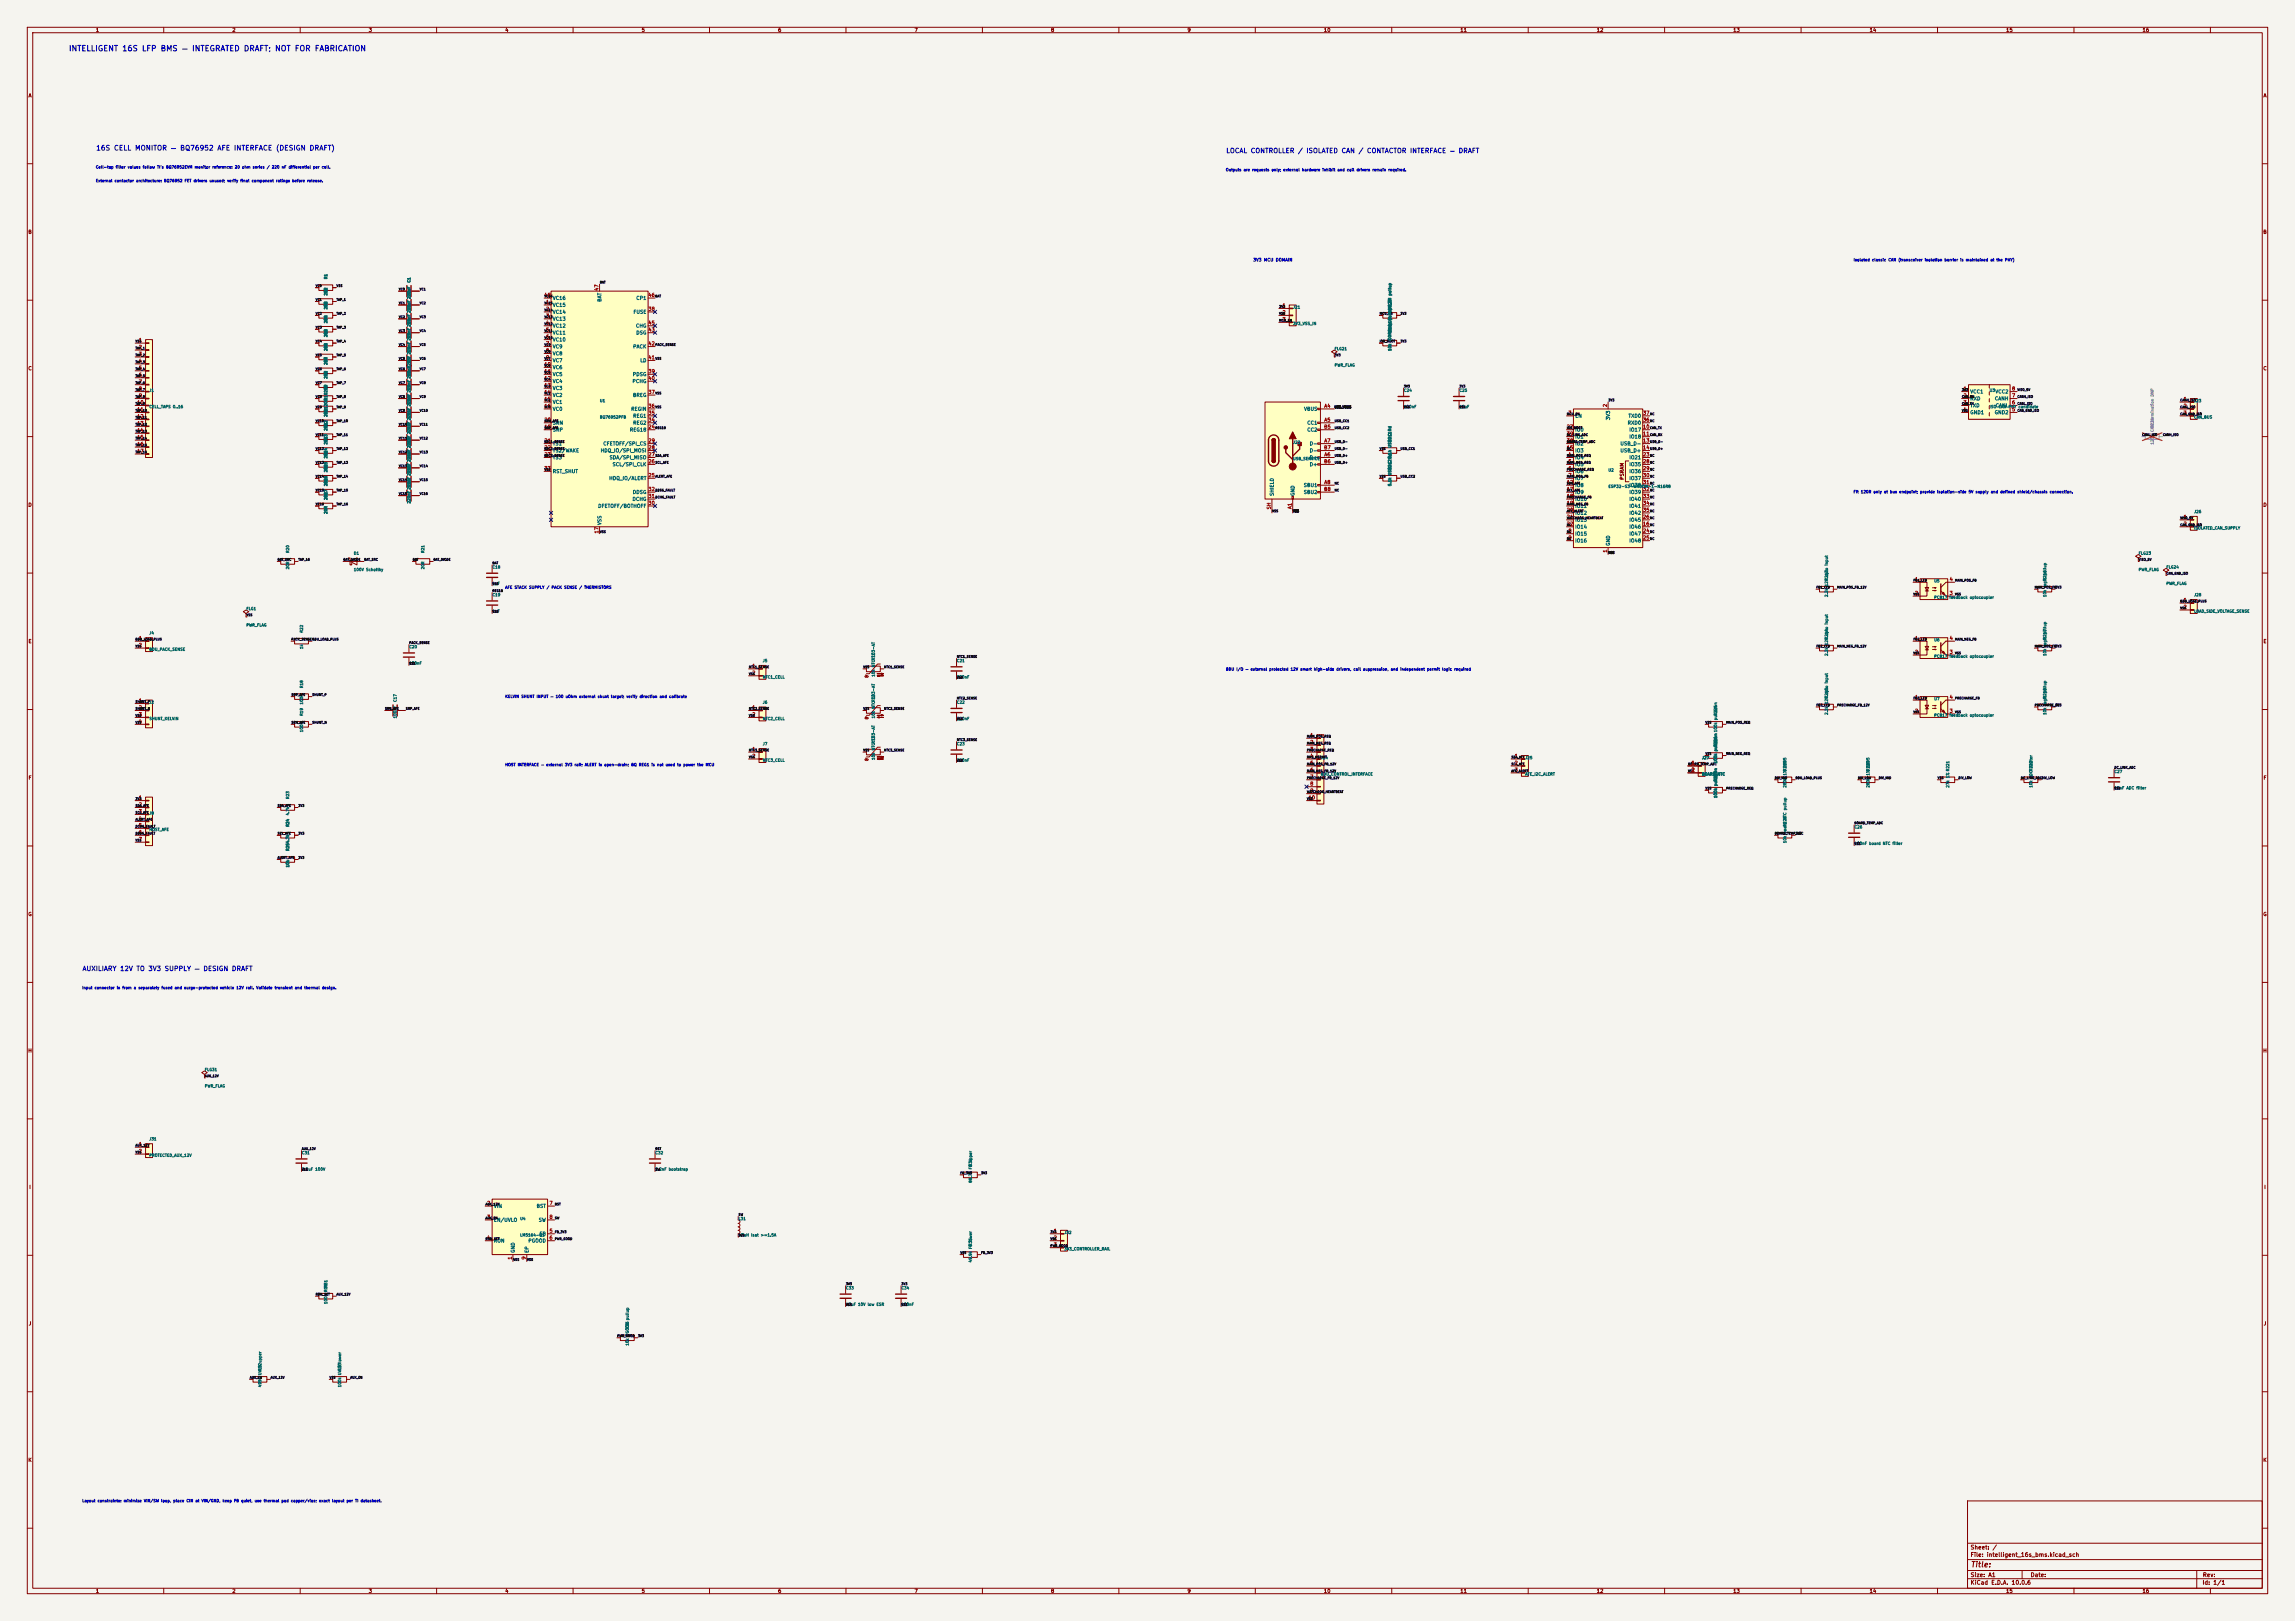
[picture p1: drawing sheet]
<svg xmlns="http://www.w3.org/2000/svg" width="841mm" height="594mm" viewBox="0 0 841 594" stroke-linecap="round" stroke-linejoin="round" font-family="sans-serif">
<defs><g id="words">
<text font-size="2" fill="#0000c2" x="25.1" y="19.3">INTELLIGENT 16S LFP BMS — INTEGRATED DRAFT; NOT FOR FABRICATION</text>
<text font-size="2" fill="#840000" x="722" y="574.8">Title:</text>
<text font-size="1.8" fill="#0000c2" x="35.1" y="55.6">16S CELL MONITOR — BQ76952 AFE INTERFACE (DESIGN DRAFT)</text>
<g font-size="1.7" fill="#0000c2">
<text x="449.2" y="56.5">LOCAL CONTROLLER / ISOLATED CAN / CONTACTOR INTERFACE — DRAFT</text>
<text x="30.1" y="356.2">AUXILIARY 12V TO 3V3 SUPPLY — DESIGN DRAFT</text>
</g>
<g font-size="1.5" fill="#840000">
<text x="721.9" y="568.1">Sheet: /</text>
<text x="721.9" y="570.8">File: intelligent_16s_bms.kicad_sch</text>
<text x="721.9" y="581">KiCad E.D.A. 10.0.6</text>
<text x="721.9" y="578.2">Size: A1</text>
<text x="743.9" y="578.2">Date:</text>
<text x="806.9" y="581">Id: 1/1</text>
<text x="807" y="578.2">Rev:</text>
</g>
<g font-size="1.3" fill="#840000">
<text x="35" y="12">1</text>
<text x="85" y="12">2</text>
<text x="135" y="12">3</text>
<text x="185" y="12">4</text>
<text x="235" y="12">5</text>
<text x="285" y="12">6</text>
<text x="335" y="12">7</text>
<text x="385" y="12">8</text>
<text x="435" y="12">9</text>
<text x="485" y="12">10</text>
<text x="535" y="12">11</text>
<text x="585" y="12">12</text>
<text x="635" y="12">13</text>
<text x="685" y="12">14</text>
<text x="735" y="12">15</text>
<text x="785" y="12">16</text>
<text x="10.3" y="36">A</text>
<text x="829.3" y="36">A</text>
<text x="10.2" y="86">B</text>
<text x="829.2" y="86">B</text>
<text x="10.2" y="136">C</text>
<text x="829.2" y="136">C</text>
<text x="595.3" y="176" transform="rotate(-90 595.3 176)">PSRAM</text>
<text x="10.2" y="186">D</text>
<text x="829.2" y="186">D</text>
<text x="10.3" y="236">E</text>
<text x="829.3" y="236">E</text>
<text x="10.3" y="286">F</text>
<text x="829.3" y="286">F</text>
<text x="10.2" y="336">G</text>
<text x="829.2" y="336">G</text>
<text x="10.2" y="386">H</text>
<text x="829.2" y="386">H</text>
<text x="10.6" y="436">I</text>
<text x="829.6" y="436">I</text>
<text x="10.4" y="486">J</text>
<text x="829.4" y="486">J</text>
<text x="10.2" y="536">K</text>
<text x="829.2" y="536">K</text>
<text x="35" y="584">1</text>
<text x="85" y="584">2</text>
<text x="135" y="584">3</text>
<text x="185" y="584">4</text>
<text x="235" y="584">5</text>
<text x="285" y="584">6</text>
<text x="335" y="584">7</text>
<text x="385" y="584">8</text>
<text x="435" y="584">9</text>
<text x="485" y="584">10</text>
<text x="535" y="584">11</text>
<text x="585" y="584">12</text>
<text x="635" y="584">13</text>
<text x="685" y="584">14</text>
<text x="735" y="584">15</text>
<text x="785" y="584">16</text>
</g>
<g font-size="1.3" fill="#a90000">
<text x="219.6" y="106.7" transform="rotate(-90 219.6 106.7)">47</text>
<text x="199.3" y="109.1">48</text>
<text x="199.9" y="111.6">1</text>
<text x="237.4" y="109.1">46</text>
<text x="469.8" y="112.9">1</text>
<text x="199.9" y="114.2">2</text>
<text x="199.9" y="116.7">3</text>
<text x="199.9" y="119.2">4</text>
<text x="237.4" y="114.2">38</text>
<text x="237.4" y="119.2">45</text>
<text x="469.8" y="115.4">2</text>
<text x="469.8" y="118">3</text>
<text x="50.7" y="125.6">1</text>
<text x="199.9" y="121.8">5</text>
<text x="199.9" y="124.3">6</text>
<text x="237.4" y="121.8">43</text>
<text x="50.7" y="128.1">2</text>
<text x="50.7" y="130.7">3</text>
<text x="199.9" y="126.9">7</text>
<text x="199.9" y="129.4">8</text>
<text x="199.9" y="131.9">9</text>
<text x="237.4" y="131.9">41</text>
<text x="237.4" y="126.9">42</text>
<text x="50.7" y="133.2">4</text>
<text x="50.7" y="135.8">5</text>
<text x="199.3" y="134.5">10</text>
<text x="199.3" y="137">11</text>
<text x="237.4" y="137">39</text>
<text x="50.7" y="138.3">6</text>
<text x="50.7" y="140.8">7</text>
<text x="50.7" y="143.4">8</text>
<text x="199.3" y="139.6">12</text>
<text x="199.3" y="142.1">13</text>
<text x="237.4" y="139.6">40</text>
<text x="719.4" y="143.4">1</text>
<text x="737.1" y="143.4">8</text>
<text x="50.1" y="148.5">10</text>
<text x="50.7" y="145.9">9</text>
<text x="199.3" y="144.6">14</text>
<text x="199.3" y="147.2">15</text>
<text x="199.3" y="149.7">16</text>
<text x="237.4" y="149.7">36</text>
<text x="237.4" y="144.6">37</text>
<text x="485.1" y="149.7">A4</text>
<text x="589.1" y="149.3" transform="rotate(-90 589.1 149.3)">2</text>
<text x="719.4" y="145.9">2</text>
<text x="719.4" y="148.5">3</text>
<text x="737.1" y="148.5">6</text>
<text x="737.1" y="145.9">7</text>
<text x="800" y="147.2">1</text>
<text x="800" y="149.7">2</text>
<text x="50.1" y="151">11</text>
<text x="50.1" y="153.5">12</text>
<text x="199.3" y="154.8">20</text>
<text x="237.4" y="154.8">34</text>
<text x="237.4" y="152.3">35</text>
<text x="485.1" y="154.8">A5</text>
<text x="574.6" y="152.3">3</text>
<text x="601.9" y="154.8">36</text>
<text x="601.9" y="152.3">37</text>
<text x="719.4" y="151">4</text>
<text x="737.1" y="151">5</text>
<text x="800" y="152.3">3</text>
<text x="50.1" y="156.1">13</text>
<text x="50.1" y="158.6">14</text>
<text x="50.1" y="161.2">15</text>
<text x="199.3" y="157.3">18</text>
<text x="237.4" y="157.3">24</text>
<text x="485" y="157.3">B5</text>
<text x="574" y="157.3">27</text>
<text x="574" y="159.9">39</text>
<text x="601.9" y="157.3">10</text>
<text x="601.9" y="159.9">11</text>
<text x="50.1" y="163.7">16</text>
<text x="50.1" y="166.2">17</text>
<text x="199.3" y="162.4">21</text>
<text x="199.3" y="165">22</text>
<text x="199.3" y="167.5">23</text>
<text x="237.4" y="167.5">27</text>
<text x="237.4" y="165">28</text>
<text x="237.4" y="162.4">29</text>
<text x="485" y="165">B7</text>
<text x="485.1" y="167.5">A6</text>
<text x="485.1" y="162.4">A7</text>
<text x="574" y="165">15</text>
<text x="574" y="162.4">38</text>
<text x="574.6" y="167.5">4</text>
<text x="601.9" y="162.4">13</text>
<text x="601.9" y="165">14</text>
<text x="601.9" y="167.5">23</text>
<text x="199.3" y="172.6">33</text>
<text x="237.4" y="170">26</text>
<text x="485" y="170">B6</text>
<text x="574.6" y="170">5</text>
<text x="574.6" y="172.6">6</text>
<text x="601.9" y="170">28</text>
<text x="601.9" y="172.6">29</text>
<text x="237.4" y="175.1">25</text>
<text x="485.1" y="177.7">A8</text>
<text x="574" y="177.7">12</text>
<text x="574.6" y="175.1">7</text>
<text x="601.9" y="175.1">30</text>
<text x="601.9" y="177.7">31</text>
<text x="237.4" y="185.3">30</text>
<text x="237.4" y="182.7">31</text>
<text x="237.4" y="180.2">32</text>
<text x="485" y="180.2">B8</text>
<text x="574" y="180.2">17</text>
<text x="574" y="182.7">18</text>
<text x="574" y="185.3">19</text>
<text x="601.9" y="180.2">32</text>
<text x="601.9" y="182.7">33</text>
<text x="601.9" y="185.3">34</text>
<text x="466" y="186.8" transform="rotate(-90 466 186.8)">SH</text>
<text x="473.6" y="186.7" transform="rotate(-90 473.6 186.7)">A1</text>
<text x="574" y="187.8">20</text>
<text x="574" y="190.4">21</text>
<text x="601.9" y="190.4">26</text>
<text x="601.9" y="187.8">35</text>
<text x="800" y="190.4">1</text>
<text x="219.6" y="195.6" transform="rotate(-90 219.6 195.6)">17</text>
<text x="574" y="192.9">22</text>
<text x="574.6" y="195.4">8</text>
<text x="574.6" y="198">9</text>
<text x="601.9" y="192.9">16</text>
<text x="601.9" y="195.4">24</text>
<text x="601.9" y="198">25</text>
<text x="800" y="192.9">2</text>
<text x="589.1" y="202.7" transform="rotate(-90 589.1 202.7)">1</text>
<text x="701.6" y="213.2">1</text>
<text x="714.3" y="213.2">4</text>
<text x="701.6" y="218.3">2</text>
<text x="714.3" y="218.3">3</text>
<text x="800" y="220.8">1</text>
<text x="800" y="223.4">2</text>
<text x="50.7" y="234.8">1</text>
<text x="50.7" y="237.4">2</text>
<text x="701.6" y="234.8">1</text>
<text x="701.6" y="239.9">2</text>
<text x="714.3" y="239.9">3</text>
<text x="714.3" y="234.8">4</text>
<text x="275.5" y="245">1</text>
<text x="275.5" y="247.5">2</text>
<text x="50.7" y="257.7">1</text>
<text x="701.6" y="256.4">1</text>
<text x="714.3" y="256.4">4</text>
<text x="50.7" y="260.2">2</text>
<text x="50.7" y="262.8">3</text>
<text x="275.5" y="260.2">1</text>
<text x="275.5" y="262.8">2</text>
<text x="701.6" y="261.5">2</text>
<text x="714.3" y="261.5">3</text>
<text x="50.7" y="265.3">4</text>
<text x="275.5" y="275.5">1</text>
<text x="480" y="270.4">1</text>
<text x="480" y="272.9">2</text>
<text x="480" y="275.5">3</text>
<text x="275.5" y="278">2</text>
<text x="480" y="278">4</text>
<text x="480" y="280.5">5</text>
<text x="554.9" y="278">1</text>
<text x="554.9" y="280.5">2</text>
<text x="619.7" y="280.5">1</text>
<text x="480" y="283.1">6</text>
<text x="480" y="285.6">7</text>
<text x="554.9" y="283.1">3</text>
<text x="619.7" y="283.1">2</text>
<text x="50.7" y="293.2">1</text>
<text x="479.4" y="293.2">10</text>
<text x="480" y="288.2">8</text>
<text x="480" y="290.7">9</text>
<text x="50.7" y="295.8">2</text>
<text x="50.7" y="298.3">3</text>
<text x="50.7" y="300.9">4</text>
<text x="50.7" y="303.4">5</text>
<text x="50.7" y="305.9">6</text>
<text x="50.7" y="308.5">7</text>
<text x="50.7" y="420.2">1</text>
<text x="50.7" y="422.8">2</text>
<text x="178.3" y="441.8">2</text>
<text x="201.2" y="441.8">7</text>
<text x="178.3" y="446.9">3</text>
<text x="201.2" y="446.9">8</text>
<text x="178.3" y="454.5">4</text>
<text x="201.2" y="452">5</text>
<text x="201.2" y="454.5">6</text>
<text x="386" y="452">1</text>
<text x="386" y="454.5">2</text>
<text x="187.8" y="461.7" transform="rotate(-90 187.8 461.7)">1</text>
<text x="192.9" y="461.7" transform="rotate(-90 192.9 461.7)">9</text>
<text x="386" y="457.1">3</text>
</g>
<g font-size="1.3" fill="#006464">
<text x="202.4" y="112.7">VC15</text>
<text x="202.4" y="110.2">VC16</text>
<text x="220.7" y="110.7" transform="rotate(-90 220.7 110.7)">BAT</text>
<text x="233" y="110.2">CP1</text>
<text x="202.4" y="115.3">VC14</text>
<text x="202.4" y="117.8">VC13</text>
<text x="232" y="115.3">FUSE</text>
<text x="202.4" y="120.3">VC12</text>
<text x="202.4" y="122.9">VC11</text>
<text x="202.4" y="125.4">VC10</text>
<text x="232.9" y="120.3">CHG</text>
<text x="233" y="122.9">DSG</text>
<text x="202.4" y="128">VC9</text>
<text x="202.4" y="130.5">VC8</text>
<text x="231.9" y="128">PACK</text>
<text x="202.4" y="133">VC7</text>
<text x="202.4" y="135.6">VC6</text>
<text x="234.5" y="133">LD</text>
<text x="202.4" y="138.1">VC5</text>
<text x="202.4" y="140.7">VC4</text>
<text x="202.4" y="143.2">VC3</text>
<text x="231.6" y="140.7">PCHG</text>
<text x="231.7" y="138.1">PDSG</text>
<text x="202.4" y="145.7">VC2</text>
<text x="202.4" y="148.3">VC1</text>
<text x="231.8" y="145.7">BREG</text>
<text x="721.8" y="144.5">VCC1</text>
<text x="721.8" y="147">RXD</text>
<text x="721.8" y="149.6">TXD</text>
<text x="730.8" y="147">CANH</text>
<text x="731" y="144.5">VCC2</text>
<text x="731.1" y="149.6">CANL</text>
<text x="202.4" y="150.8">VC0</text>
<text x="202.4" y="155.9">SRN</text>
<text x="231.1" y="150.8">REGIN</text>
<text x="231.9" y="155.9">REG2</text>
<text x="231.9" y="153.4">REG1</text>
<text x="477.7" y="150.8">VBUS</text>
<text x="478.9" y="155.9">CC1</text>
<text x="577.1" y="153.4">EN</text>
<text x="590.2" y="154.1" transform="rotate(-90 590.2 154.1)">3V3</text>
<text x="596.3" y="155.9">RXD0</text>
<text x="596.6" y="153.4">TXD0</text>
<text x="721.8" y="152.1">GND1</text>
<text x="730.8" y="152.1">GND2</text>
<text x="202.4" y="158.4">SRP</text>
<text x="230.6" y="158.4">REG18</text>
<text x="478.9" y="158.4">CC2</text>
<text x="577.1" y="158.4">IO0</text>
<text x="577.1" y="161">IO1</text>
<text x="596.9" y="158.4">IO17</text>
<text x="596.9" y="161">IO18</text>
<text x="202.4" y="163.5">TS1</text>
<text x="202.4" y="166.1">TS2/WAKE</text>
<text x="219.9" y="166.1">HDQ_IO/SPI_MOSI</text>
<text x="220.9" y="163.5">CFETOFF/SPI_CS</text>
<text x="479.8" y="163.5">D-</text>
<text x="479.8" y="166.1">D-</text>
<text x="577.1" y="166.1">IO3</text>
<text x="577.1" y="163.5">IO2</text>
<text x="593.6" y="163.5">USB_D-</text>
<text x="593.6" y="166.1">USB_D+</text>
<text x="202.4" y="168.6">TS3</text>
<text x="202.4" y="173.7">RST_SHUT</text>
<text x="223.2" y="168.6">SDA/SPI_MISO</text>
<text x="224.3" y="171.1">SCL/SPI_CLK</text>
<text x="479.8" y="168.6">D+</text>
<text x="479.8" y="171.1">D+</text>
<text x="577.1" y="168.6">IO4</text>
<text x="577.1" y="171.1">IO5</text>
<text x="577.1" y="173.7">IO6</text>
<text x="596.9" y="168.6">IO21</text>
<text x="596.9" y="171.1">IO35</text>
<text x="596.9" y="173.7">IO36</text>
<text x="223.1" y="176.2">HDQ_IO/ALERT</text>
<text x="477.6" y="178.8">SBU1</text>
<text x="577.1" y="176.2">IO7</text>
<text x="577.1" y="178.8">IO8</text>
<text x="596.9" y="176.2">IO37</text>
<text x="596.9" y="178.8">IO38</text>
<text x="231.6" y="183.8">DCHG</text>
<text x="231.7" y="181.3">DDSG</text>
<text x="467.1" y="181.9" transform="rotate(-90 467.1 181.9)">SHIELD</text>
<text x="474.7" y="181.9" transform="rotate(-90 474.7 181.9)">GND</text>
<text x="477.6" y="181.3">SBU2</text>
<text x="577.1" y="181.3">IO9</text>
<text x="577.1" y="183.8">IO10</text>
<text x="596.9" y="181.3">IO39</text>
<text x="596.9" y="183.8">IO40</text>
<text x="219" y="186.4">DFETOFF/BOTHOFF</text>
<text x="577.1" y="186.4">IO11</text>
<text x="577.1" y="188.9">IO12</text>
<text x="577.1" y="191.5">IO13</text>
<text x="596.9" y="191.5">IO45</text>
<text x="596.9" y="186.4">IO41</text>
<text x="596.9" y="188.9">IO42</text>
<text x="220.7" y="192.6" transform="rotate(-90 220.7 192.6)">VSS</text>
<text x="577.1" y="196.5">IO15</text>
<text x="577.1" y="194">IO14</text>
<text x="596.9" y="194">IO46</text>
<text x="596.9" y="196.5">IO47</text>
<text x="577.1" y="199.1">IO16</text>
<text x="590.2" y="200.2" transform="rotate(-90 590.2 200.2)">GND</text>
<text x="596.9" y="199.1">IO48</text>
<text x="180.8" y="442.9">VIN</text>
<text x="196.5" y="442.9">BST</text>
<text x="180.8" y="448">EN/UVLO</text>
<text x="197.3" y="448">SW</text>
<text x="180.8" y="455.6">RON</text>
<text x="193.5" y="455.6">PGOOD</text>
<text x="197.6" y="453.1">FB</text>
<text x="188.9" y="459.3" transform="rotate(-90 188.9 459.3)">GND</text>
<text x="194" y="459.3" transform="rotate(-90 194 459.3)">EP</text>
</g>
<text font-size="1.1" fill="#0000c2" x="459.1" y="96.1">3V3 MCU DOMAIN</text>
<g font-size="1" fill="#0000c2">
<text x="35" y="62">Cell-tap filter values follow TI's BQ76952EVM monitor reference: 20 ohm series / 220 nF differential per cell.</text>
<text x="449.1" y="63">Outputs are requests only; external hardware inhibit and coil drivers remain required.</text>
<text x="35" y="67">External contactor architecture: BQ76952 FET drivers unused; verify final component ratings before release.</text>
<text x="679.1" y="96">Isolated classic CAN (transceiver isolation barrier is maintained at the PHY)</text>
<text x="679.1" y="181">Fit 120R only at bus endpoint; provide isolation-side 5V supply and defined shield/chassis connection.</text>
<text x="185" y="216">AFE STACK SUPPLY / PACK SENSE / THERMISTORS</text>
<text x="449.1" y="246">BDU I/O — external protected 12V smart high-side drivers, coil suppression, and independent permit logic required</text>
<text x="185" y="256">KELVIN SHUNT INPUT — 100 uOhm external shunt target; verify direction and calibrate</text>
<text x="185" y="281">HOST INTERFACE — external 3V3 rail; ALERT is open-drain; BQ REG1 is not used to power the MCU</text>
<text x="30" y="362.7">Input connector is from a separately fused and surge-protected vehicle 12V rail. Validate transient and thermal design.</text>
<text x="30" y="550.7">Layout constraints: minimize VIN/SW loop, place CIN at VIN/GND, keep FB quiet, use thermal pad copper/vias; exact layout per TI datasheet.</text>
</g>
<g font-size="1" fill="#006464">
<text x="120.1" y="107.5" transform="rotate(-90 120.1 107.5)">R2</text>
<text x="120.1" y="102.4" transform="rotate(-90 120.1 102.4)">R1</text>
<text x="150.6" y="103.7" transform="rotate(-90 150.6 103.7)">C1</text>
<text x="120.1" y="113.5" transform="rotate(-90 120.1 113.5)">20R</text>
<text x="120.1" y="112.6" transform="rotate(-90 120.1 112.6)">R3</text>
<text x="120.1" y="108.4" transform="rotate(-90 120.1 108.4)">20R</text>
<text x="150.6" y="113.9" transform="rotate(-90 150.6 113.9)">C3</text>
<text x="150.6" y="108.8" transform="rotate(-90 150.6 108.8)">C2</text>
<text x="473.7" y="113.3">J21</text>
<text x="120.1" y="118.6" transform="rotate(-90 120.1 118.6)">20R</text>
<text x="120.1" y="117.7" transform="rotate(-90 120.1 117.7)">R4</text>
<text x="150.6" y="118.9" transform="rotate(-90 150.6 118.9)">C4</text>
<text x="473.7" y="119.3">3V3_VSS_IN</text>
<text x="120.1" y="123.7" transform="rotate(-90 120.1 123.7)">20R</text>
<text x="120.1" y="122.7" transform="rotate(-90 120.1 122.7)">R5</text>
<text x="150.6" y="124" transform="rotate(-90 150.6 124)">C5</text>
<text x="510" y="122" transform="rotate(-90 510 122)">strap pullupR26</text>
<text x="120.1" y="128.7" transform="rotate(-90 120.1 128.7)">20R</text>
<text x="120.1" y="127.8" transform="rotate(-90 120.1 127.8)">R6</text>
<text x="150.6" y="129.1" transform="rotate(-90 150.6 129.1)">C6</text>
<text x="488.9" y="128.6">FLG21</text>
<text x="510" y="128.7" transform="rotate(-90 510 128.7)">10k IO0R21010k MCU_EN pullup</text>
<text x="120.1" y="138" transform="rotate(-90 120.1 138)">R8</text>
<text x="120.1" y="133.8" transform="rotate(-90 120.1 133.8)">20R</text>
<text x="120.1" y="132.9" transform="rotate(-90 120.1 132.9)">R7</text>
<text x="150.6" y="138" transform="rotate(-90 150.6 138)">C8</text>
<text x="150.6" y="135.1" transform="rotate(-90 150.6 135.1)">220nF 220nF 220nF 220nF 220nF 220nF</text>
<text x="150.6" y="132.9" transform="rotate(-90 150.6 132.9)">C7</text>
<text x="488.9" y="134.6">PWR_FLAG</text>
<text x="54.6" y="143.8">J1</text>
<text x="120.1" y="143.1" transform="rotate(-90 120.1 143.1)">R9</text>
<text x="120.1" y="138.9" transform="rotate(-90 120.1 138.9)">20R</text>
<text x="150.6" y="143.1" transform="rotate(-90 150.6 143.1)">C9</text>
<text x="514.3" y="143.8">C24</text>
<text x="534.7" y="143.8">C25</text>
<text x="729" y="143.8">U3</text>
<text x="54.6" y="149.8">CELL_TAPS 0..16</text>
<text x="120.1" y="146.9" transform="rotate(-90 120.1 146.9)">R1020R</text>
<text x="150.6" y="148.1" transform="rotate(-90 150.6 148.1)">C10</text>
<text x="219.7" y="147.6">U1</text>
<text x="514.3" y="149.8">100nF</text>
<text x="534.7" y="149.8">10uF</text>
<text x="729" y="149.8">ISO CAN PHY candidate</text>
<text x="803.9" y="147.6">J23</text>
<text x="120.1" y="152.9" transform="rotate(-90 120.1 152.9)">20R</text>
<text x="120.1" y="152" transform="rotate(-90 120.1 152)">R1120R</text>
<text x="150.6" y="153.2" transform="rotate(-90 150.6 153.2)">C11</text>
<text x="219.7" y="153.6">BQ76952PFB</text>
<text x="803.9" y="153.6">CAN_BUS</text>
<text x="120.1" y="158" transform="rotate(-90 120.1 158)">20R</text>
<text x="120.1" y="157" transform="rotate(-90 120.1 157)">R12</text>
<text x="150.6" y="158.3" transform="rotate(-90 150.6 158.3)">C12</text>
<text x="120.1" y="167.2" transform="rotate(-90 120.1 167.2)">R14</text>
<text x="120.1" y="163" transform="rotate(-90 120.1 163)">20R</text>
<text x="120.1" y="162.1" transform="rotate(-90 120.1 162.1)">R13</text>
<text x="150.6" y="163.4" transform="rotate(-90 150.6 163.4)">C13</text>
<text x="473.7" y="162.9">J22</text>
<text x="510" y="162.1" transform="rotate(-90 510 162.1)">R211Rd</text>
<text x="120.1" y="173.2" transform="rotate(-90 120.1 173.2)">20R</text>
<text x="120.1" y="172.3" transform="rotate(-90 120.1 172.3)">R15</text>
<text x="120.1" y="168.1" transform="rotate(-90 120.1 168.1)">20R</text>
<text x="150.6" y="173.5" transform="rotate(-90 150.6 173.5)">C15</text>
<text x="150.6" y="168.5" transform="rotate(-90 150.6 168.5)">C14</text>
<text x="473.7" y="168.9">USB_SERVICE</text>
<text x="510" y="172.3" transform="rotate(-90 510 172.3)">R212Rd</text>
<text x="510" y="168.1" transform="rotate(-90 510 168.1)">5.1k USB-C</text>
<text x="589.3" y="173">U2</text>
<text x="120.1" y="178.3" transform="rotate(-90 120.1 178.3)">20R</text>
<text x="120.1" y="177.4" transform="rotate(-90 120.1 177.4)">R16</text>
<text x="150.6" y="178.6" transform="rotate(-90 150.6 178.6)">C16</text>
<text x="510" y="178.3" transform="rotate(-90 510 178.3)">5.1k USB-C</text>
<text x="589.3" y="179">ESP32-S3-WROOM-1-N16R8</text>
<text x="120.1" y="183.4" transform="rotate(-90 120.1 183.4)">20R</text>
<text x="120.1" y="182.4" transform="rotate(-90 120.1 182.4)">R17</text>
<text x="150.6" y="184.6" transform="rotate(-90 150.6 184.6)">220nF 220nF 220nF 220nF 220nF 220nF 220nF 220nF 220nF</text>
<text x="120.1" y="188.4" transform="rotate(-90 120.1 188.4)">20R</text>
<text x="803.9" y="188.3">J26</text>
<text x="803.9" y="194.3">ISOLATED_CAN_SUPPLY</text>
<text x="106.2" y="202.8" transform="rotate(-90 106.2 202.8)">R20</text>
<text x="129.5" y="203.5">D1</text>
<text x="155.7" y="202.8" transform="rotate(-90 155.7 202.8)">R21</text>
<text x="783.6" y="203.5">FLG23</text>
<text x="106.2" y="208.8" transform="rotate(-90 106.2 208.8)">20R</text>
<text x="129.5" y="209.5">100V Schottky</text>
<text x="155.7" y="208.8" transform="rotate(-90 155.7 208.8)">20R</text>
<text x="180.3" y="208.6">C18</text>
<text x="783.6" y="209.5">PWR_FLAG</text>
<text x="793.7" y="208.6">FLG24</text>
<text x="180.3" y="214.6">1uF</text>
<text x="670" y="212.9" transform="rotate(-90 670 212.9)">R213</text>
<text x="708.6" y="213.7">U5</text>
<text x="750.1" y="212.9" transform="rotate(-90 750.1 212.9)">R216</text>
<text x="793.7" y="214.6">PWR_FLAG</text>
<text x="180.3" y="218.7">C19</text>
<text x="670" y="218.9" transform="rotate(-90 670 218.9)">2.2k 12V opto input</text>
<text x="708.6" y="219.7">PC817</text>
<text x="714.3" y="219.7">feedback optocoupler</text>
<text x="750.1" y="218.9" transform="rotate(-90 750.1 218.9)">10k logic pullup</text>
<text x="803.9" y="218.7">J28</text>
<text x="90.2" y="223.8">FLG1</text>
<text x="180.3" y="224.7">1uF</text>
<text x="803.9" y="224.7">LOAD_SIDE_VOLTAGE_SENSE</text>
<text x="54.6" y="232.7">J4</text>
<text x="90.2" y="229.8">PWR_FLAG</text>
<text x="111.2" y="232" transform="rotate(-90 111.2 232)">R22</text>
<text x="54.6" y="238.7">BDU_PACK_SENSE</text>
<text x="111.2" y="238" transform="rotate(-90 111.2 238)">1k</text>
<text x="149.8" y="237.8">C20</text>
<text x="670" y="234.5" transform="rotate(-90 670 234.5)">R214</text>
<text x="708.6" y="235.2">U6</text>
<text x="750.1" y="234.5" transform="rotate(-90 750.1 234.5)">R217</text>
<text x="149.8" y="243.8">100nF</text>
<text x="279.4" y="242.9">J5</text>
<text x="320.8" y="242.1" transform="rotate(-90 320.8 242.1)">RT1</text>
<text x="350.5" y="242.9">C21</text>
<text x="670" y="240.5" transform="rotate(-90 670 240.5)">2.2k 12V opto input</text>
<text x="708.6" y="241.2">PC817</text>
<text x="714.3" y="241.2">feedback optocoupler</text>
<text x="750.1" y="240.5" transform="rotate(-90 750.1 240.5)">10k logic pullup</text>
<text x="279.4" y="248.9">NTC1_CELL</text>
<text x="320.8" y="248.1" transform="rotate(-90 320.8 248.1)">10k NTC 103-AT</text>
<text x="350.5" y="248.9">220nF</text>
<text x="111.2" y="252.3" transform="rotate(-90 111.2 252.3)">R18</text>
<text x="145.5" y="257.4" transform="rotate(-90 145.5 257.4)">C17</text>
<text x="320.8" y="257.4" transform="rotate(-90 320.8 257.4)">RT2</text>
<text x="670" y="256.1" transform="rotate(-90 670 256.1)">R215</text>
<text x="708.6" y="256.8">U7</text>
<text x="750.1" y="256.1" transform="rotate(-90 750.1 256.1)">R218</text>
<text x="54.6" y="258.1">J2</text>
<text x="111.2" y="262.4" transform="rotate(-90 111.2 262.4)">R19</text>
<text x="111.2" y="258.3" transform="rotate(-90 111.2 258.3)">100R</text>
<text x="145.5" y="263.4" transform="rotate(-90 145.5 263.4)">100nF</text>
<text x="279.4" y="258.1">J6</text>
<text x="320.8" y="263.4" transform="rotate(-90 320.8 263.4)">10k NTC 103-AT</text>
<text x="350.5" y="258.1">C22</text>
<text x="629.4" y="262.4" transform="rotate(-90 629.4 262.4)">R225</text>
<text x="670" y="262.1" transform="rotate(-90 670 262.1)">2.2k 12V opto input</text>
<text x="708.6" y="262.8">PC817</text>
<text x="714.3" y="262.8">feedback optocoupler</text>
<text x="750.1" y="262.1" transform="rotate(-90 750.1 262.1)">10k logic pullup</text>
<text x="54.6" y="264.1">SHUNT_KELVIN</text>
<text x="111.2" y="268.4" transform="rotate(-90 111.2 268.4)">100R</text>
<text x="279.4" y="264.1">NTC2_CELL</text>
<text x="350.5" y="264.1">220nF</text>
<text x="629.4" y="264" transform="rotate(-90 629.4 264)">pulldown</text>
<text x="279.4" y="273.3">J7</text>
<text x="320.8" y="272.6" transform="rotate(-90 320.8 272.6)">RT3</text>
<text x="350.5" y="273.3">C23</text>
<text x="629.4" y="275.4" transform="rotate(-90 629.4 275.4)">pulldown 100k</text>
<text x="629.4" y="275.4" transform="rotate(-90 629.4 275.4)">pulldown</text>
<text x="629.4" y="273.9" transform="rotate(-90 629.4 273.9)">R226</text>
<text x="279.4" y="279.3">NTC3_CELL</text>
<text x="320.8" y="278.6" transform="rotate(-90 320.8 278.6)">10k NTC 103-AT</text>
<text x="350.5" y="279.3">220nF</text>
<text x="483.9" y="278.4">J24</text>
<text x="558.8" y="278.4">J25</text>
<text x="623.6" y="278.4">J27</text>
<text x="629.4" y="279.9" transform="rotate(-90 629.4 279.9)">100k</text>
<text x="483.9" y="284.4">BDU_CONTROL_INTERFACE</text>
<text x="558.8" y="284.4">AFE_I2C_ALERT</text>
<text x="623.6" y="284.4">BOARD_NTC</text>
<text x="629.4" y="286.6" transform="rotate(-90 629.4 286.6)">R227</text>
<text x="654.8" y="284.3" transform="rotate(-90 654.8 284.3)">1% 0805</text>
<text x="654.8" y="282.8" transform="rotate(-90 654.8 282.8)">R219</text>
<text x="685.3" y="284.3" transform="rotate(-90 685.3 284.3)">1% 0805</text>
<text x="685.3" y="282.8" transform="rotate(-90 685.3 282.8)">R220</text>
<text x="745" y="282.8" transform="rotate(-90 745 282.8)">R222</text>
<text x="774.7" y="283.5">C27</text>
<text x="106.2" y="292.9" transform="rotate(-90 106.2 292.9)">R23</text>
<text x="629.4" y="292.6" transform="rotate(-90 629.4 292.6)">100k</text>
<text x="629.4" y="288.1" transform="rotate(-90 629.4 288.1)">pulldown</text>
<text x="654.8" y="288.8" transform="rotate(-90 654.8 288.8)">280k</text>
<text x="685.3" y="288.8" transform="rotate(-90 685.3 288.8)">280k</text>
<text x="714.5" y="288.8" transform="rotate(-90 714.5 288.8)">27k 1% R221</text>
<text x="745" y="288.8" transform="rotate(-90 745 288.8)">10k ADC limiter</text>
<text x="774.7" y="289.5">10nF ADC filter</text>
<text x="54.6" y="298.7">J8</text>
<text x="106.2" y="298.9" transform="rotate(-90 106.2 298.9)">4.7k</text>
<text x="54.6" y="304.7">HOST_AFE</text>
<text x="106.2" y="303.1" transform="rotate(-90 106.2 303.1)">R24</text>
<text x="654.8" y="303.1" transform="rotate(-90 654.8 303.1)">R223</text>
<text x="679.4" y="303.8">C26</text>
<text x="106.2" y="312" transform="rotate(-90 106.2 312)">R254.7k</text>
<text x="654.8" y="309.1" transform="rotate(-90 654.8 309.1)">10k board NTC pullup</text>
<text x="679.4" y="309.8">100nF board NTC filter</text>
<text x="106.2" y="318" transform="rotate(-90 106.2 318)">10k</text>
<text x="74.9" y="392.7">FLG31</text>
<text x="74.9" y="398.7">PWR_FLAG</text>
<text x="54.6" y="418.1">J31</text>
<text x="54.6" y="424.1">PROTECTED_AUX_12V</text>
<text x="110.5" y="423.2">C31</text>
<text x="240" y="423.2">C32</text>
<text x="110.5" y="429.2">2.2uF 100V</text>
<text x="240" y="429.2">2.2nF bootstrap</text>
<text x="356.4" y="428.6" transform="rotate(-90 356.4 428.6)">FB upper</text>
<text x="356.4" y="427.5" transform="rotate(-90 356.4 427.5)">R34</text>
<text x="356.4" y="433.5" transform="rotate(-90 356.4 433.5)">88.7k</text>
<text x="190.5" y="447.3">U4</text>
<text x="270.5" y="447.3">L31</text>
<text x="190.5" y="453.3">LM5164-Q1</text>
<text x="270.5" y="453.3">47uH Isat &gt;=1.5A</text>
<text x="389.9" y="452.4">J32</text>
<text x="356.4" y="457.8" transform="rotate(-90 356.4 457.8)">FB lower</text>
<text x="356.4" y="456.8" transform="rotate(-90 356.4 456.8)">R35</text>
<text x="389.9" y="458.4">3V3_CONTROLLER_RAIL</text>
<text x="356.4" y="462.8" transform="rotate(-90 356.4 462.8)">49.9k</text>
<text x="120.1" y="473.6" transform="rotate(-90 120.1 473.6)">RON</text>
<text x="120.1" y="472" transform="rotate(-90 120.1 472)">R31</text>
<text x="309.9" y="472.7">C33</text>
<text x="330.2" y="472.7">C34</text>
<text x="120.1" y="478" transform="rotate(-90 120.1 478)">100k</text>
<text x="309.9" y="478.7">47uF 10V low ESR</text>
<text x="330.2" y="478.7">100nF</text>
<text x="230.6" y="487.2" transform="rotate(-90 230.6 487.2)">R36 pullup</text>
<text x="230.6" y="493.2" transform="rotate(-90 230.6 493.2)">10k PGOOD</text>
<text x="96" y="502.5" transform="rotate(-90 96 502.5)">R32upper</text>
<text x="125.2" y="502.5" transform="rotate(-90 125.2 502.5)">R33lower</text>
<text x="96" y="508.5" transform="rotate(-90 96 508.5)">499k</text>
<text x="96" y="504" transform="rotate(-90 96 504)">UVLO</text>
<text x="125.2" y="508.5" transform="rotate(-90 125.2 508.5)">100k</text>
<text x="125.2" y="504" transform="rotate(-90 125.2 504)">UVLO</text>
</g>
<g font-size="1" fill="#939391">
<text x="789.4" y="158.4" transform="rotate(-90 789.4 158.4)">CAN termination DNP</text>
<text x="789.4" y="157" transform="rotate(-90 789.4 157)">R224</text>
<text x="789.4" y="163" transform="rotate(-90 789.4 163)">120R</text>
</g>
<g font-size=".8" fill="#0f0f0f">
<text x="115.6" y="105.3">VC0</text>
<text x="123.2" y="105.3">VSS</text>
<text x="146.1" y="106.6">VC0</text>
<text x="153.7" y="106.6">VC1</text>
<text x="219.7" y="104.1">BAT</text>
<text x="115.6" y="110.4">VC1</text>
<text x="123.2" y="110.4">TAP_1</text>
<text x="146.1" y="111.7">VC1</text>
<text x="153.7" y="111.7">VC2</text>
<text x="199.4" y="111.7">VC15</text>
<text x="199.4" y="109.1">VC16</text>
<text x="240.1" y="109.1">BAT</text>
<text x="468.7" y="112.9">3V3</text>
<text x="115.6" y="115.5">VC2</text>
<text x="123.2" y="115.5">TAP_2</text>
<text x="146.1" y="116.8">VC2</text>
<text x="153.7" y="116.8">VC3</text>
<text x="199.4" y="114.2">VC14</text>
<text x="199.4" y="116.8">VC13</text>
<text x="199.4" y="119.3">VC12</text>
<text x="468.7" y="115.5">VSS</text>
<text x="468.7" y="118">MCU_EN</text>
<text x="505.5" y="115.5">MCU_EN</text>
<text x="513.1" y="115.5">3V3</text>
<text x="49.6" y="125.6">VSS</text>
<text x="115.6" y="125.6">VC4</text>
<text x="115.6" y="120.6">VC3</text>
<text x="123.2" y="125.6">TAP_4</text>
<text x="123.2" y="120.6">TAP_3</text>
<text x="146.1" y="121.8">VC3</text>
<text x="153.7" y="121.8">VC4</text>
<text x="199.4" y="121.8">VC11</text>
<text x="199.4" y="124.4">VC10</text>
<text x="505.5" y="125.6">IO0_BOOT</text>
<text x="513.1" y="125.6">3V3</text>
<text x="49.6" y="128.2">TAP_1</text>
<text x="49.6" y="130.7">TAP_2</text>
<text x="115.6" y="130.7">VC5</text>
<text x="123.2" y="130.7">TAP_5</text>
<text x="146.1" y="126.9">VC4</text>
<text x="146.1" y="132">VC5</text>
<text x="153.7" y="126.9">VC5</text>
<text x="153.7" y="132">VC6</text>
<text x="199.4" y="126.9">VC9</text>
<text x="199.4" y="129.5">VC8</text>
<text x="199.4" y="132">VC7</text>
<text x="240.1" y="132">VSS</text>
<text x="240.1" y="126.9">PACK_SENSE</text>
<text x="489" y="130.7">3V3</text>
<text x="49.6" y="133.3">TAP_3</text>
<text x="49.6" y="135.8">TAP_4</text>
<text x="115.6" y="135.8">VC6</text>
<text x="123.2" y="135.8">TAP_6</text>
<text x="146.1" y="135.8">VC6</text>
<text x="153.7" y="135.8">VC7</text>
<text x="199.4" y="134.5">VC6</text>
<text x="199.4" y="137.1">VC5</text>
<text x="49.6" y="138.3">TAP_5</text>
<text x="49.6" y="140.9">TAP_6</text>
<text x="49.6" y="143.4">TAP_7</text>
<text x="115.6" y="140.9">VC7</text>
<text x="123.2" y="140.9">TAP_7</text>
<text x="146.1" y="140.9">VC7</text>
<text x="153.7" y="140.9">VC8</text>
<text x="199.4" y="139.6">VC4</text>
<text x="199.4" y="142.2">VC3</text>
<text x="514.4" y="142.2">3V3</text>
<text x="534.7" y="142.2">3V3</text>
<text x="718.8" y="143.4">3V3</text>
<text x="739.2" y="143.4">VISO_5V</text>
<text x="49.6" y="146">TAP_8</text>
<text x="49.6" y="148.5">TAP_9</text>
<text x="115.6" y="146">VC8</text>
<text x="115.6" y="149.8">VC9</text>
<text x="123.2" y="149.8">TAP_9</text>
<text x="123.2" y="146">TAP_8</text>
<text x="146.1" y="146">VC8</text>
<text x="153.7" y="146">VC9</text>
<text x="199.4" y="147.2">VC1</text>
<text x="199.4" y="149.8">VC0</text>
<text x="199.4" y="144.7">VC2</text>
<text x="240.1" y="149.8">VSS</text>
<text x="240.1" y="144.7">VSS</text>
<text x="489" y="149.8">USB_VBUS</text>
<text x="514.4" y="149.8">VSS</text>
<text x="534.7" y="149.8">VSS</text>
<text x="589.3" y="147.2">3V3</text>
<text x="718.8" y="148.5">CAN_TX</text>
<text x="718.8" y="146">CAN_RX</text>
<text x="739.2" y="146">CANH_ISO</text>
<text x="739.2" y="148.5">CANL_ISO</text>
<text x="798.9" y="147.2">CANH_ISO</text>
<text x="798.9" y="149.8">CANL_ISO</text>
<text x="49.6" y="151">TAP_10</text>
<text x="49.6" y="153.6">TAP_11</text>
<text x="115.6" y="154.9">VC10</text>
<text x="123.2" y="154.9">TAP_10</text>
<text x="146.1" y="151">VC9</text>
<text x="153.7" y="151">VC10</text>
<text x="199.4" y="154.9">SRN_AFE</text>
<text x="489" y="154.9">USB_CC1</text>
<text x="574.1" y="152.3">MCU_EN</text>
<text x="604.5" y="152.3">NC</text>
<text x="604.5" y="154.9">NC</text>
<text x="718.8" y="151">VSS</text>
<text x="739.2" y="151">CAN_GND_ISO</text>
<text x="798.9" y="152.3">CAN_GND_ISO</text>
<text x="49.6" y="156.1">TAP_12</text>
<text x="49.6" y="158.7">TAP_13</text>
<text x="49.6" y="161.2">TAP_14</text>
<text x="115.6" y="159.9">VC11</text>
<text x="123.2" y="159.9">TAP_11</text>
<text x="146.1" y="156.1">VC10</text>
<text x="146.1" y="161.2">VC11</text>
<text x="153.7" y="156.1">VC11</text>
<text x="153.7" y="161.2">VC12</text>
<text x="199.4" y="157.4">SRP_AFE</text>
<text x="240.1" y="157.4">REG18</text>
<text x="489" y="157.4">USB_CC2</text>
<text x="574.1" y="157.4">IO0_BOOT</text>
<text x="574.1" y="159.9">DC_LINK_ADC</text>
<text x="604.5" y="157.4">CAN_TX</text>
<text x="604.5" y="159.9">CAN_RX</text>
<text x="784.9" y="159.9">CANL_ISO</text>
<text x="792.5" y="159.9">CANH_ISO</text>
<text x="49.6" y="163.7">TAP_15</text>
<text x="49.6" y="166.3">TAP_16</text>
<text x="115.6" y="165">VC12</text>
<text x="123.2" y="165">TAP_12</text>
<text x="146.1" y="166.3">VC12</text>
<text x="153.7" y="166.3">VC13</text>
<text x="199.4" y="162.5">NTC1_SENSE</text>
<text x="199.4" y="165">NTC2_SENSE</text>
<text x="199.4" y="167.6">NTC3_SENSE</text>
<text x="240.1" y="167.6">SDA_AFE</text>
<text x="489" y="167.6">USB_D+</text>
<text x="489" y="162.5">USB_D-</text>
<text x="489" y="165">USB_D-</text>
<text x="505.5" y="165">VSS</text>
<text x="513.1" y="165">USB_CC1</text>
<text x="574.1" y="167.6">MAIN_POS_REQ</text>
<text x="574.1" y="165">NC</text>
<text x="574.1" y="162.5">BOARD_TEMP_ADC</text>
<text x="604.5" y="162.5">USB_D-</text>
<text x="604.5" y="165">USB_D+</text>
<text x="604.5" y="167.6">NC</text>
<text x="115.6" y="170.1">VC13</text>
<text x="123.2" y="170.1">TAP_13</text>
<text x="146.1" y="171.4">VC13</text>
<text x="153.7" y="171.4">VC14</text>
<text x="199.4" y="172.6">VSS</text>
<text x="240.1" y="170.1">SCL_AFE</text>
<text x="489" y="170.1">USB_D+</text>
<text x="574.1" y="170.1">MAIN_NEG_REQ</text>
<text x="574.1" y="172.6">PRECHARGE_REQ</text>
<text x="604.5" y="170.1">NC</text>
<text x="604.5" y="172.6">NC</text>
<text x="115.6" y="175.2">VC14</text>
<text x="123.2" y="175.2">TAP_14</text>
<text x="146.1" y="176.4">VC14</text>
<text x="153.7" y="176.4">VC15</text>
<text x="240.1" y="175.2">ALERT_AFE</text>
<text x="489" y="177.7">NC</text>
<text x="505.5" y="175.2">VSS</text>
<text x="513.1" y="175.2">USB_CC2</text>
<text x="574.1" y="175.2">MAIN_POS_FB</text>
<text x="574.1" y="177.7">SDA_AFE</text>
<text x="604.5" y="177.7">NC</text>
<text x="604.5" y="175.2">NC</text>
<text x="115.6" y="180.3">VC15</text>
<text x="115.6" y="185.3">VC16</text>
<text x="123.2" y="180.3">TAP_15</text>
<text x="123.2" y="185.3">TAP_16</text>
<text x="146.1" y="181.5">VC15</text>
<text x="153.7" y="181.5">VC16</text>
<text x="240.1" y="182.8">DCHG_FAULT</text>
<text x="240.1" y="180.3">DDSG_FAULT</text>
<text x="489" y="180.3">NC</text>
<text x="574.1" y="180.3">SCL_AFE</text>
<text x="574.1" y="182.8">PRECHARGE_FB</text>
<text x="574.1" y="185.3">MAIN_NEG_FB</text>
<text x="604.5" y="180.3">NC</text>
<text x="604.5" y="182.8">NC</text>
<text x="604.5" y="185.3">NC</text>
<text x="466.1" y="187.9">VSS</text>
<text x="473.7" y="187.9">VSS</text>
<text x="574.1" y="187.9">AFE_ALERT</text>
<text x="574.1" y="190.4">WATCHDOG_HEARTBEAT</text>
<text x="604.5" y="190.4">NC</text>
<text x="604.5" y="187.9">NC</text>
<text x="798.9" y="190.4">VISO_5V</text>
<text x="219.7" y="195.5">VSS</text>
<text x="574.1" y="195.5">NC</text>
<text x="574.1" y="193">NC</text>
<text x="604.5" y="193">NC</text>
<text x="604.5" y="195.5">NC</text>
<text x="798.9" y="193">CAN_GND_ISO</text>
<text x="574.1" y="198">NC</text>
<text x="589.3" y="203.1">VSS</text>
<text x="604.5" y="198">NC</text>
<text x="101.6" y="205.7">BAT_SRC</text>
<text x="109.2" y="205.7">TAP_16</text>
<text x="125.8" y="205.7">BAT_DIODE</text>
<text x="133.4" y="205.7">BAT_SRC</text>
<text x="151.2" y="205.7">BAT</text>
<text x="158.8" y="205.7">BAT_DIODE</text>
<text x="180.4" y="206.9">BAT</text>
<text x="783.6" y="205.7">VISO_5V</text>
<text x="180.4" y="214.5">VSS</text>
<text x="665.5" y="215.8">FB1_LED</text>
<text x="673.1" y="215.8">MAIN_POS_FB_12V</text>
<text x="701.1" y="213.3">FB1_LED</text>
<text x="716.3" y="213.3">MAIN_POS_FB</text>
<text x="745.5" y="215.8">MAIN_POS_FB</text>
<text x="753.1" y="215.8">3V3</text>
<text x="793.8" y="210.7">CAN_GND_ISO</text>
<text x="180.4" y="217.1">REG18</text>
<text x="701.1" y="218.4">VSS</text>
<text x="716.3" y="218.4">VSS</text>
<text x="798.9" y="220.9">BDU_LOAD_PLUS</text>
<text x="90.2" y="226">VSS</text>
<text x="180.4" y="224.7">VSS</text>
<text x="798.9" y="223.4">VSS</text>
<text x="49.6" y="234.9">BDU_LOAD_PLUS</text>
<text x="49.6" y="237.4">VSS</text>
<text x="106.7" y="234.9">PACK_SENSEBDU_LOAD_PLUS</text>
<text x="149.9" y="236.1">PACK_SENSE</text>
<text x="665.5" y="237.4">FB2_LED</text>
<text x="673.1" y="237.4">MAIN_NEG_FB_12V</text>
<text x="701.1" y="234.9">FB2_LED</text>
<text x="701.1" y="239.9">VSS</text>
<text x="716.3" y="239.9">VSS</text>
<text x="716.3" y="234.9">MAIN_NEG_FB</text>
<text x="745.5" y="237.4">MAIN_NEG_FB</text>
<text x="753.1" y="237.4">3V3</text>
<text x="149.9" y="243.8">VSS</text>
<text x="274.3" y="245">NTC1_SENSE</text>
<text x="316.3" y="245">VSS</text>
<text x="323.9" y="245">NTC1_SENSE</text>
<text x="350.5" y="241.2">NTC1_SENSE</text>
<text x="274.3" y="247.6">VSS</text>
<text x="350.5" y="248.8">VSS</text>
<text x="49.6" y="257.7">SHUNT_P</text>
<text x="106.7" y="255.2">SRP_AFE</text>
<text x="114.3" y="255.2">SHUNT_P</text>
<text x="350.5" y="256.5">NTC2_SENSE</text>
<text x="701.1" y="256.5">FB3_LED</text>
<text x="716.3" y="256.5">PRECHARGE_FB</text>
<text x="49.6" y="262.8">VSS</text>
<text x="49.6" y="260.3">SHUNT_N</text>
<text x="141" y="260.3">SRN_AFE</text>
<text x="148.6" y="260.3">SRP_AFE</text>
<text x="274.3" y="260.3">NTC2_SENSE</text>
<text x="274.3" y="262.8">VSS</text>
<text x="316.3" y="260.3">VSS</text>
<text x="323.9" y="260.3">NTC2_SENSE</text>
<text x="665.5" y="259">FB3_LED</text>
<text x="673.1" y="259">PRECHARGE_FB_12V</text>
<text x="701.1" y="261.5">VSS</text>
<text x="716.3" y="261.5">VSS</text>
<text x="745.5" y="259">PRECHARGE_FB</text>
<text x="753.1" y="259">3V3</text>
<text x="49.6" y="265.3">VSS</text>
<text x="106.7" y="265.3">SRN_AFE</text>
<text x="114.3" y="265.3">SHUNT_N</text>
<text x="350.5" y="264.1">VSS</text>
<text x="624.9" y="265.3">VSS</text>
<text x="632.5" y="265.3">MAIN_POS_REQ</text>
<text x="274.3" y="275.5">NTC3_SENSE</text>
<text x="316.3" y="275.5">VSS</text>
<text x="323.9" y="275.5">NTC3_SENSE</text>
<text x="350.5" y="271.7">NTC3_SENSE</text>
<text x="478.8" y="270.4">MAIN_POS_REQ</text>
<text x="478.8" y="273">MAIN_NEG_REQ</text>
<text x="478.8" y="275.5">PRECHARGE_REQ</text>
<text x="274.3" y="278">VSS</text>
<text x="350.5" y="279.3">VSS</text>
<text x="478.8" y="278">BMS_PERMIT</text>
<text x="478.8" y="280.6">MAIN_POS_FB_12V</text>
<text x="553.7" y="278">SDA_AFE</text>
<text x="553.7" y="280.6">SCL_AFE</text>
<text x="618.5" y="280.6">BOARD_TEMP_ADC</text>
<text x="624.9" y="276.8">VSS</text>
<text x="632.5" y="276.8">MAIN_NEG_REQ</text>
<text x="774.7" y="281.9">DC_LINK_ADC</text>
<text x="478.8" y="283.1">MAIN_NEG_FB_12V</text>
<text x="478.8" y="285.7">PRECHARGE_FB_12V</text>
<text x="553.7" y="283.1">AFE_ALERT</text>
<text x="618.5" y="283.1">VSS</text>
<text x="650.3" y="285.7">DIV_MID</text>
<text x="657.9" y="285.7">BDU_LOAD_PLUS</text>
<text x="680.7" y="285.7">DIV_LOW</text>
<text x="688.4" y="285.7">DIV_MID</text>
<text x="710" y="285.7">VSS</text>
<text x="717.6" y="285.7">DIV_LOW</text>
<text x="740.4" y="285.7">DC_LINK_ADCDIV_LOW</text>
<text x="49.6" y="293.3">3V3</text>
<text x="478.8" y="290.7">WATCHDOG_HEARTBEAT</text>
<text x="478.8" y="293.3">VSS</text>
<text x="624.9" y="289.5">VSS</text>
<text x="632.5" y="289.5">PRECHARGE_REQ</text>
<text x="774.7" y="289.5">VSS</text>
<text x="49.6" y="295.8">SDA_AFE</text>
<text x="49.6" y="298.4">SCL_AFE</text>
<text x="101.6" y="295.8">SDA_AFE</text>
<text x="109.2" y="295.8">3V3</text>
<text x="49.6" y="303.4">DCHG_FAULT</text>
<text x="49.6" y="306">DDSG_FAULT</text>
<text x="49.6" y="300.9">ALERT_AFE</text>
<text x="101.6" y="306">SCL_AFE</text>
<text x="109.2" y="306">3V3</text>
<text x="650.3" y="306">BOARD_TEMP_ADC</text>
<text x="657.9" y="306">3V3</text>
<text x="679.5" y="302.2">BOARD_TEMP_ADC</text>
<text x="49.6" y="308.5">VSS</text>
<text x="679.5" y="309.8">VSS</text>
<text x="101.6" y="314.9">ALERT_AFE</text>
<text x="109.2" y="314.9">3V3</text>
<text x="75" y="394.9">AUX_12V</text>
<text x="49.6" y="420.3">AUX_12V</text>
<text x="49.6" y="422.8">VSS</text>
<text x="110.5" y="421.6">AUX_12V</text>
<text x="240.1" y="421.6">BST</text>
<text x="110.5" y="429.2">VSS</text>
<text x="240.1" y="429.2">SW</text>
<text x="351.8" y="430.4">FB_3V3</text>
<text x="359.4" y="430.4">3V3</text>
<text x="177.8" y="441.9">AUX_12V</text>
<text x="203.2" y="441.9">BST</text>
<text x="177.8" y="447">AUX_EN</text>
<text x="203.2" y="447">SW</text>
<text x="270.5" y="445.7">SW</text>
<text x="177.8" y="454.6">RON_SET</text>
<text x="203.2" y="452">FB_3V3</text>
<text x="203.2" y="454.6">PWR_GOOD</text>
<text x="270.5" y="453.3">3V3</text>
<text x="384.8" y="452">3V3</text>
<text x="384.8" y="454.6">VSS</text>
<text x="351.8" y="459.7">VSS</text>
<text x="359.4" y="459.7">FB_3V3</text>
<text x="384.8" y="457.1">PWR_GOOD</text>
<text x="188" y="462.2">VSS</text>
<text x="193.1" y="462.2">VSS</text>
<text x="309.9" y="471.1">3V3</text>
<text x="330.2" y="471.1">3V3</text>
<text x="115.6" y="474.9">RON_SET</text>
<text x="123.2" y="474.9">AUX_12V</text>
<text x="309.9" y="478.7">VSS</text>
<text x="330.2" y="478.7">VSS</text>
<text x="226.1" y="490.1">PWR_GOOD</text>
<text x="233.7" y="490.1">3V3</text>
<text x="91.5" y="505.4">AUX_EN</text>
<text x="99.1" y="505.4">AUX_12V</text>
<text x="120.7" y="505.4">VSS</text>
<text x="128.3" y="505.4">AUX_EN</text>
</g>
</g></defs>
<path d="M0 0h841v594h-841z" fill="#f5f4ef" stroke="#f5f4ef" stroke-width=".37"/>
<g fill="none" stroke="#840000" stroke-width=".37">
<path d="M10 10h821v574h-821zM12 12h817v570h-817zM60 10v2M110 10v2M160 10v2M210 10v2M260 10v2M310 10v2M360 10v2M410 10v2M460 10v2M510 10v2"/>
<path d="M560 10v2M610 10v2M660 10v2M710 10v2M760 10v2M810 10v2M10 60h2M829 60h2M10 110h2M829 110h2M10 160h2M829 160h2"/>
<path d="M10 210h2M783.6 204.5l1-.7-1-.6-1 .6 1 .7v1.2M783.6 205.7h.1M829 210h2M10 260h2M316.2 245.1h1.3M317.2 247.3l.3 .6-.4 .2 .1-.4 .9 .1-.5 .5M317.5 244.1h5.1v2h-5.1zM322.6 243.3h-1l-3.1 3.6h-1M322.6 245.1h1.2M829 260h2M101.6 295.9h1.3"/>
<path d="M102.9 294.9h5v2h-5zM107.9 295.9h1.3M624.8 289.6h1.3M626.1 288.5h5.1v2.1h-5.1zM631.2 289.6h1.3M10 310h2M829 310h2M10 360h2M829 360h2M74.9 393.7l1-.6-1-.7-1 .7 1 .6v1.3M74.9 395h.1M10 410h2"/>
<path d="M829 410h2M10 460h2M829 460h2M10 510h2M829 510h2M10 560h2M721 550h108v32h-108zM829 560h2M721 578.5h108M721 575.5h108M721 571.5h108M721 565.5h108"/>
<path d="M741 575.5v3M805 575.5v6.5M60 582v2M110 582v2M160 582v2M210 582v2M260 582v2M310 582v2M360 582v2M410 582v2M460 582v2M510 582v2"/>
<path d="M560 582v2M610 582v2M660 582v2M710 582v2M760 582v2M810 582v2"/>
</g>
<g fill="#840000" stroke="#840000" stroke-width=".37">
<path d="M321.4 247.6l.8-.2v.5l-.8-.3h2.3z"/>
<path d="M321.4 246.9h2.3l-.7 .2v-.5l.7 .3z"/>
</g>
<path d="M802.6 219.7h2.6v5.1h-2.6z" fill="#ffffc2"/>
<g fill="none" stroke="#840000" stroke-width=".37">
<path d="M793.7 209.5l1.1-.6-1.1-.6-1 .6 1 .6v1.3M793.7 210.8h.1M802.6 219.7h2.6v5.1h-2.6zM665.5 237.5h1.2M666.7 236.5h5.1v2h-5.1zM671.8 237.5h1.3M798.8 221h3.8M798.8 223.5h3.8M802.6 220.9h1.3v.2h-1.3zM802.6 223.4h1.3v.2h-1.3zM740.4 285.7h1.3M741.7 284.7h5.1v2.1h-5.1z"/>
<path d="M746.8 285.7h1.2M240 421.6v2.8M240 426.5v2.8"/>
</g>
<path d="M238 424.7h4.1M238 426.2h4.1" fill="none" stroke="#840000" stroke-width=".51"/>
<path d="M388.6 450.8h2.6v7.7h-2.6z" fill="#ffffc2"/>
<path d="M384.8 452.1h3.8M384.8 454.7h3.8M384.8 457.2h3.8M388.6 450.8h2.6v7.7h-2.6zM388.6 452h1.3v.2h-1.3zM388.6 454.5h1.3v.3h-1.3zM388.6 457.1h1.3v.2h-1.3z" fill="none" stroke="#840000" stroke-width=".37"/>
<path d="M463.5 147.3h20.4v35.6h-20.4z" fill="#ffffc2"/>
<g fill="none" stroke="#840000" stroke-width=".37">
<path d="M463.5 147.3h20.4v35.6h-20.4zM482.9 149.6h1v.5h-1zM482.9 154.7h1v.5h-1zM482.9 157.2h1v.5h-1zM483.9 149.9h5M483.9 154.9h5M483.9 157.5h5M466.1 161.3l.2-.5 .4-.1 .5 .1 .2 .5M466.1 168.9l.2 .5 .4 .1 .5-.1 .2-.5M482.9 162.3h1v.5h-1zM482.9 164.8h1v.6h-1zM482.9 167.4h1v.5h-1z"/>
<path d="M482.9 169.9h1v.5h-1zM482.9 177.5h1v.6h-1zM483.9 167.6h5M483.9 162.6h5M483.9 177.8h5M483.9 170.2h5M483.9 165.1h5M466.1 182.9v5.1M473.5 181.9h.5v1h-.5zM473.7 182.9v5.1M482.9 180.1h1v.5h-1zM483.9 180.3h5"/>
<path d="M350.5 256.5v2.8M665.5 259.1h1.2M666.7 258.1h5.1v2h-5.1zM671.8 259.1h1.3M350.5 261.4v2.8"/>
</g>
<path d="M465.4 160a1.91 1.91 0 0 1 2-.5 1.91 1.91 0 0 1 1.2 1.8v7.6a1.91 1.91 0 0 1-1.9 1.9 1.91 1.91 0 0 1-1.9-1.9v-7.8zM471.2 164.6v1.3l2.5 2.5M473.7 160.8v10.1M476.2 163.3v1.3l-2.5 2.5M348.5 259.6h4.1M348.5 261.1h4.1" fill="none" stroke="#840000" stroke-width=".51"/>
<g fill="#840000" stroke="#840000" stroke-width=".37">
<path d="M466.1 161.3h1.3v7.6h-1.3z"/>
<path d="M466.3 160.8l.7-.1 .4 .6h-1.3z"/>
<path d="M466.1 168.9h1.3l-.2 .5-.5 .1-.4-.1z"/>
<path d="M473.7 158.2l1.3 2.6h-2.6z"/>
<path d="M475.6 162.1h1.3v1.2h-1.3z"/>
<circle cx="471.2" cy="164" r=".63"/>
<circle cx="473.7" cy="170.9" r="1.27"/>
</g>
<path d="M703.6 212.1h10.1v7.6h-10.1z" fill="#ffffc2"/>
<g fill="none" stroke="#840000" stroke-width=".37">
<path d="M534.7 142.2v2.8M534.7 147.1v2.8M665.5 215.9h1.2M666.7 214.9h5.1v2h-5.1zM671.8 215.9h1.3M701 213.4h5.1v3.1M703.6 212.1h10.1v7.6h-10.1zM705.5 215.3h1.3l-.7 1.2zM705.5 216.5h1.3M706.1 216.5v1.9h-5.1M708.2 215.4h1.2M708.2 216.4h1.2"/>
<path d="M713.1 218.4h3.2M716.3 213.4h-3.2l-1.9 1.9M317.5 259.3h5.1v2.1h-5.1zM322.6 258.6h-1l-3.1 3.5h-1M316.2 260.3h1.3M317.2 262.5l.3 .6-.4 .3 .1-.5 .9 .2-.5 .4M322.6 260.3h1.2M624.8 276.9h1.3M626.1 275.8h5.1v2.1h-5.1zM631.2 276.9h1.3M774.7 281.9v2.8M774.7 286.8v2.8"/>
</g>
<path d="M532.6 145.3h4.1M532.6 146.8h4.1M711.2 214v3.8M772.7 285h4M772.7 286.5h4" fill="none" stroke="#840000" stroke-width=".51"/>
<g fill="#840000" stroke="#840000" stroke-width=".37">
<path d="M712.2 217l.5 1.1-1-.5z"/>
<path d="M711.2 216.5l1.9 1.9z"/>
<path d="M321.4 262.9l.8-.3v.5l-.8-.2h2.3z"/>
<path d="M321.4 262.1h2.3l-.7 .3v-.5l.7 .2z"/>
</g>
<path d="M278.1 274.3h2.6v5.1h-2.6z" fill="#ffffc2"/>
<g fill="none" stroke="#840000" stroke-width=".37">
<path d="M505.5 115.6h1.2M506.7 114.6h5.1v2h-5.1zM511.8 115.6h1.3M505.5 175.3h1.2M506.7 174.2h5.1v2.1h-5.1zM511.8 175.3h1.3M274.3 275.6h3.8M274.3 278.1h3.8M278.1 274.3h2.6v5.1h-2.6zM278.1 275.5h1.3v.2h-1.3zM278.1 278h1.3v.3h-1.3zM624.8 265.4h1.3"/>
<path d="M626.1 264.4h5.1v2h-5.1zM631.2 265.4h1.3"/>
</g>
<path d="M472.4 111.8h2.6v7.6h-2.6z" fill="#ffffc2"/>
<g fill="none" stroke="#840000" stroke-width=".37">
<path d="M468.6 113h3.8M468.6 115.6h3.8M468.6 118.1h3.8M472.4 111.8h2.6v7.6h-2.6zM472.4 112.9h1.3v.3h-1.3zM472.4 115.4h1.3v.3h-1.3zM472.4 118h1.3v.2h-1.3zM488.9 129.5l1.1-.6-1.1-.6-1 .6 1 .6v1.3M488.9 130.8h.1M505.5 125.7h1.2M506.7 124.7h5.1v2h-5.1zM511.8 125.7h1.3"/>
<path d="M745.5 215.9h1.3M746.8 214.9h5v2h-5zM751.8 215.9h1.3M350.5 271.8v2.8M350.5 276.6v2.8"/>
</g>
<path d="M348.5 274.8h4.1M348.5 276.4h4.1" fill="none" stroke="#840000" stroke-width=".51"/>
<path d="M53.3 419.1h2.6v5.1h-2.6z" fill="#ffffc2"/>
<g fill="none" stroke="#840000" stroke-width=".37">
<path d="M514.3 142.2v2.8M514.3 147.1v2.8M505.5 165.1h1.2M506.7 164.1h5.1v2h-5.1zM511.8 165.1h1.3M350.5 241.3v2.8M350.5 246.1v2.8M316.2 275.6h1.3M317.2 277.7l.3 .5-.3 .4M317.5 274.6h5.1v2h-5.1zM317.9 278.6l-.3 .2M317.9 278.6l.1-.4-.8-.1-.2 .3 .2 .2"/>
<path d="M322.6 273.8h-1l-3.1 3.6h-1M322.6 275.6h1.2M53.3 419.1h2.6v5.1h-2.6zM49.5 420.4h3.8M49.5 422.9h3.8M53.3 420.2h1.3v.3h-1.3zM53.3 422.8h1.3v.2h-1.3zM330.2 471.2v2.8M330.2 476v2.8"/>
</g>
<path d="M512.3 145.3h4.1M512.3 146.8h4.1M348.5 244.3h4.1M348.5 245.9h4.1M328.2 474.2h4M328.2 475.7h4" fill="none" stroke="#840000" stroke-width=".51"/>
<g fill="#840000" stroke="#840000" stroke-width=".37">
<path d="M321.4 278.1l.8-.2v.5l-.8-.3h2.3z"/>
<path d="M321.4 277.4h2.3l-.7 .2v-.5l.7 .3z"/>
</g>
<path d="M786.1 159h5.1v2h-5.1zM784.9 160h1.2M791.2 160h1.3" fill="none" stroke="#9c9b98" stroke-width=".37"/>
<path d="M785.1 158.6l7.2 2.8M792.3 158.6l-7.2 2.8" fill="none" stroke="#e12e31" stroke-width=".46"/>
<path d="M703.6 233.7h10.1v7.6h-10.1z" fill="#ffffc2"/>
<path d="M701 234.9h5.1v3.2M703.6 233.7h10.1v7.6h-10.1zM705.5 236.9h1.3l-.7 1.2zM705.5 238.1h1.3M706.1 238.1v1.9h-5.1M708.2 237h1.2M708.2 238h1.2M716.3 234.9h-3.2l-1.9 2M713.1 240h3.2" fill="none" stroke="#840000" stroke-width=".37"/>
<path d="M711.2 235.6v3.8" fill="none" stroke="#840000" stroke-width=".51"/>
<g fill="#840000" stroke="#840000" stroke-width=".37">
<path d="M711.7 239.1l.5-.5 .5 1z"/>
<path d="M711.2 238.1l1.9 1.9z"/>
</g>
<path d="M802.6 146h2.6v7.7h-2.6z" fill="#ffffc2"/>
<path d="M798.8 147.3h3.8M798.8 149.9h3.8M798.8 152.4h3.8M802.6 146h2.6v7.7h-2.6zM802.6 147.2h1.3v.2h-1.3zM802.6 149.7h1.3v.3h-1.3zM802.6 152.3h1.3v.2h-1.3z" fill="none" stroke="#840000" stroke-width=".37"/>
<path d="M482.6 269.2h2.5v25.4h-2.5z" fill="#ffffc2"/>
<g fill="none" stroke="#840000" stroke-width=".37">
<path d="M478.8 270.5h3.8M478.8 273h3.8M478.8 275.6h3.8M478.8 278.1h3.8M482.6 269.2h2.5v25.4h-2.5zM482.6 270.4h1.3v.2h-1.3zM482.6 272.9h1.3v.3h-1.3zM482.6 275.5h1.3v.2h-1.3zM482.6 278h1.3v.3h-1.3zM478.8 280.7h3.8M478.8 283.2h3.8M478.8 285.7h3.8"/>
<path d="M478.8 288.3h3.8M478.8 290.8h3.8M478.8 293.4h3.8M482.6 280.5h1.3v.3h-1.3zM482.6 283.1h1.3v.2h-1.3zM482.6 285.6h1.3v.3h-1.3zM482.6 288.2h1.3v.2h-1.3zM482.6 290.7h1.3v.3h-1.3zM482.6 293.2h1.3v.3h-1.3zM650.2 306.1h1.3M651.5 305.1h5.1v2h-5.1zM656.6 306.1h1.3"/>
<path d="M110.5 421.6v2.8M110.5 426.5v2.8M351.8 430.5h1.3M353.1 429.5h5v2h-5zM358.1 430.5h1.3"/>
</g>
<path d="M108.5 424.7h4M108.5 426.2h4" fill="none" stroke="#840000" stroke-width=".51"/>
<path d="M576.6 149.9h25.4v50.8h-25.4z" fill="#ffffc2"/>
<g fill="none" stroke="#840000" stroke-width=".37">
<path d="M574 152.4h2.6M574 157.5h2.6M576.6 149.9h25.4v50.8h-25.4zM589.3 147.3v2.6M602 152.4h2.5M602 157.5h2.5M602 154.9h2.5M574 167.6h2.6M574 170.2h2.6M574 172.7h2.6M574 175.3h2.6M574 160h2.6"/>
<path d="M574 177.8h2.6M574 162.6h2.6M574 165.1h2.6M596.9 168.9h-1.3v7.6h1.3M602 167.6h2.5M602 170.2h2.5M602 172.7h2.5M602 175.3h2.5M602 160h2.5M602 177.8h2.5M602 162.6h2.5M602 165.1h2.5"/>
<path d="M574 195.6h2.6M574 198.1h2.6M574 193h2.6M574 180.3h2.6M574 182.9h2.6M574 185.4h2.6M574 188h2.6M574 190.5h2.6M602 195.6h2.5M602 198.1h2.5M602 193h2.5M602 180.3h2.5"/>
<path d="M602 182.9h2.5M602 185.4h2.5M602 188h2.5M602 190.5h2.5M589.3 200.7v2.5"/>
</g>
<path d="M278.1 259.1h2.6v5.1h-2.6z" fill="#ffffc2"/>
<path d="M278.1 259.1h2.6v5.1h-2.6zM274.3 260.3h3.8M274.3 262.9h3.8M278.1 260.2h1.3v.3h-1.3zM278.1 262.8h1.3v.2h-1.3z" fill="none" stroke="#840000" stroke-width=".37"/>
<path d="M278.1 243.8h2.6v5.1h-2.6z" fill="#ffffc2"/>
<path d="M274.3 245.1h3.8M274.3 247.6h3.8M278.1 243.8h2.6v5.1h-2.6zM278.1 245h1.3v.2h-1.3zM278.1 247.5h1.3v.3h-1.3zM650.2 285.7h1.3M651.5 284.7h5.1v2.1h-5.1zM656.6 285.7h1.3" fill="none" stroke="#840000" stroke-width=".37"/>
<path d="M703.6 255.3h10.1v7.6h-10.1z" fill="#ffffc2"/>
<path d="M701 256.5h5.1v3.2M703.6 255.3h10.1v7.6h-10.1zM705.5 258.4h1.3l-.7 1.3zM705.5 259.7h1.3M706.1 259.7v1.9h-5.1M708.2 258.6h1.2M708.2 259.6h1.2M716.3 256.5h-3.2l-1.9 1.9M713.1 261.6h3.2" fill="none" stroke="#840000" stroke-width=".37"/>
<path d="M711.2 257.2v3.8" fill="none" stroke="#840000" stroke-width=".51"/>
<g fill="#840000" stroke="#840000" stroke-width=".37">
<path d="M711.7 260.7l.5-.5 .5 1z"/>
<path d="M711.2 259.7l1.9 1.9z"/>
</g>
<path d="M557.5 276.9h2.6v7.6h-2.6z" fill="#ffffc2"/>
<g fill="none" stroke="#840000" stroke-width=".37">
<path d="M553.7 278.1h3.8M557.5 276.9h2.6v7.6h-2.6zM557.5 278h1.3v.3h-1.3zM553.7 280.7h3.8M553.7 283.2h3.8M557.5 280.5h1.3v.3h-1.3zM557.5 283.1h1.3v.2h-1.3zM709.9 285.7h1.3M711.2 284.7h5.1v2.1h-5.1zM716.3 285.7h1.2M101.6 306.1h1.3M102.9 305.1h5v2h-5z"/>
<path d="M107.9 306.1h1.3M679.4 302.3v2.8M679.4 307.1v2.8M351.8 459.7h1.3M353.1 458.7h5v2.1h-5zM358.1 459.7h1.3M309.9 471.2v2.8M309.9 476v2.8"/>
</g>
<path d="M677.4 305.3h4.1M677.4 306.8h4.1M307.8 474.2h4.1M307.8 475.7h4.1" fill="none" stroke="#840000" stroke-width=".51"/>
<path d="M180.3 439.4h20.4v20.3h-20.4z" fill="#ffffc2"/>
<g fill="none" stroke="#840000" stroke-width=".37">
<path d="M745.5 237.5h1.3M746.8 236.5h5v2h-5zM751.8 237.5h1.3M680.7 285.7h1.3M682 284.7h5.1v2.1h-5.1zM687.1 285.7h1.2M101.6 315h1.3M102.9 313.9h5v2.1h-5zM107.9 315h1.3M180.3 439.4h20.4v20.3h-20.4zM177.8 442h2.5M177.8 447h2.5"/>
<path d="M177.8 454.7h2.5M188 459.7v2.6M193 459.7v2.6M200.7 442h2.5M200.7 447h2.5M200.7 454.7h2.5M200.7 452.1h2.5M270.5 445.8v1.2l.5 .2 .2 .5-.2 .4-.5 .2 .5 .3 .1 .6-.6 .4M270.5 449.6l.5 .2 .2 .4-.2 .5-.5 .2 .5 .1 .2 .5-.2 .4-.5 .2v1.3M226.1 490.2h1.2M227.3 489.2h5.1v2h-5.1zM232.4 490.2h1.3"/>
</g>
<path d="M721.4 141h15.2v12.7h-15.2z" fill="#ffffc2"/>
<g fill="none" stroke="#840000" stroke-width=".37">
<path d="M718.8 143.5h2.6M718.8 146h2.6M718.8 148.6h2.6M718.8 151.1h2.6M721.4 141h15.2v12.7h-15.2zM729 141v1.2M729 143.5v1.3M729 146v1.3M729 148.6v1.3M729 151.1v1.3M736.6 143.5h2.5M736.6 146h2.5"/>
<path d="M736.6 148.6h2.5M736.6 151.1h2.5M745.5 259.1h1.3M746.8 258.1h5v2h-5zM751.8 259.1h1.3"/>
</g>
<path d="M802.6 189.2h2.6v5.1h-2.6z" fill="#ffffc2"/>
<path d="M798.8 190.5h3.8M798.8 193h3.8M802.6 189.2h2.6v5.1h-2.6zM802.6 190.4h1.3v.2h-1.3zM802.6 192.9h1.3v.3h-1.3z" fill="none" stroke="#840000" stroke-width=".37"/>
<path d="M622.3 279.4h2.5v5.1h-2.5z" fill="#ffffc2"/>
<g fill="none" stroke="#840000" stroke-width=".37">
<path d="M106.7 265.4h1.2M107.9 264.4h5.1v2h-5.1zM113 265.4h1.3M141 260.3h2.8M145.8 260.3h2.8M622.3 279.4h2.5v5.1h-2.5zM618.5 280.7h3.8M618.5 283.2h3.8M622.3 280.5h1.3v.3h-1.3zM622.3 283.1h1.3v.2h-1.3zM115.6 475h1.2M116.8 474h5.1v2h-5.1z"/>
<path d="M121.9 475h1.3M91.4 505.5h1.3M92.7 504.4h5.1v2.1h-5.1zM97.8 505.5h1.3M120.6 505.5h1.3M121.9 504.4h5.1v2.1h-5.1zM127 505.5h1.3"/>
</g>
<path d="M144 258.3v4.1M145.5 258.3v4.1" fill="none" stroke="#840000" stroke-width=".51"/>
<path d="M53.3 256.5h2.6v10.2h-2.6z" fill="#ffffc2"/>
<path d="M49.5 257.8h3.8M53.3 256.5h2.6v10.2h-2.6zM53.3 257.7h1.3v.2h-1.3zM49.5 260.3h3.8M49.5 262.9h3.8M49.5 265.4h3.8M53.3 260.2h1.3v.3h-1.3zM53.3 262.8h1.3v.2h-1.3zM53.3 265.3h1.3v.3h-1.3z" fill="none" stroke="#840000" stroke-width=".37"/>
<path d="M53.3 292.1h2.6v17.8h-2.6z" fill="#ffffc2"/>
<g fill="none" stroke="#840000" stroke-width=".37">
<path d="M49.5 293.4h3.8M49.5 295.9h3.8M49.5 298.4h3.8M53.3 292.1h2.6v17.8h-2.6zM53.3 293.2h1.3v.3h-1.3zM53.3 295.8h1.3v.2h-1.3zM53.3 298.3h1.3v.3h-1.3zM49.5 301h3.8M49.5 303.5h3.8M49.5 306.1h3.8M49.5 308.6h3.8M53.3 300.9h1.3v.2h-1.3z"/>
<path d="M53.3 303.4h1.3v.3h-1.3zM53.3 305.9h1.3v.3h-1.3zM53.3 308.5h1.3v.2h-1.3z"/>
</g>
<path d="M201.9 106.7h35.6v86.3h-35.6z" fill="#ffffc2"/>
<g fill="none" stroke="#840000" stroke-width=".37">
<path d="M146 111.8h2.8M150.9 111.8h2.8M199.4 111.8h2.5M199.4 114.3h2.5M199.4 116.8h2.5M199.4 119.4h2.5M199.4 109.2h2.5M201.9 106.7h35.6v86.3h-35.6zM219.7 104.1v2.6M237.5 114.3h2.5M237.5 119.4h2.5M237.5 109.2h2.5"/>
<path d="M199.4 121.9h2.5M199.4 124.5h2.5M199.4 127h2.5M199.4 129.5h2.5M199.4 132.1h2.5M199.4 134.6h2.5M199.4 137.2h2.5M199.4 139.7h2.5M237.5 121.9h2.5M237.5 127h2.5M237.5 132.1h2.5M237.5 137.2h2.5"/>
<path d="M237.5 139.7h2.5M199.4 142.2h2.5M199.4 144.8h2.5M199.4 147.3h2.5M199.4 149.9h2.5M199.4 157.5h2.5M199.4 154.9h2.5M237.5 144.8h2.5M237.5 149.9h2.5M237.5 157.5h2.5M237.5 154.9h2.5M237.5 152.4h2.5"/>
<path d="M115.6 165.1h1.2M115.6 175.3h1.2M115.6 170.2h1.2M116.8 164.1h5.1v2h-5.1zM116.8 169.2h5.1v2h-5.1zM116.8 174.2h5.1v2.1h-5.1zM116.8 179.3h5.1v2.1h-5.1zM121.9 165.1h1.3M121.9 175.3h1.3M121.9 170.2h1.3M146 166.4h2.8M146 161.3h2.8"/>
<path d="M146 171.4h2.8M146 176.5h2.8M150.9 166.4h2.8M150.9 161.3h2.8M150.9 171.4h2.8M150.9 176.5h2.8M199.4 162.6h2.5M199.4 165.1h2.5M199.4 167.6h2.5M199.4 172.7h2.5M237.5 162.6h2.5M237.5 165.1h2.5"/>
<path d="M237.5 167.6h2.5M237.5 175.3h2.5M237.5 170.2h2.5M115.6 185.4h1.2M115.6 180.3h1.2M116.8 184.4h5.1v2h-5.1zM121.9 185.4h1.3M121.9 180.3h1.3M146 181.6h2.8M150.9 181.6h2.8M219.7 193v2.6M237.5 185.4h2.5"/>
<path d="M237.5 182.9h2.5M237.5 180.3h2.5M101.6 205.7h1.3M102.9 204.7h5v2.1h-5zM107.9 205.7h1.3M125.7 205.7h7.6M127.6 205.1v-.6h.7v2.5h.6v-.6M128.3 205.7l2.5-1.2v2.5zM151.1 205.7h1.3M152.4 204.7h5.1v2.1h-5.1zM157.5 205.7h1.2M180.3 207v2.8"/>
<path d="M180.3 211.8v2.8M180.3 217.2v2.8M90.2 224.8l1-.6-1-.7-1 .7 1 .6v1.3M90.2 226.1h.1M106.7 234.9h1.2M107.9 233.9h5.1v2.1h-5.1zM113 234.9h1.3M149.9 236.2v2.8M180.3 222v2.8M106.7 255.3h1.2M107.9 254.3h5.1v2h-5.1zM113 255.3h1.3"/>
<path d="M149.9 241v2.8"/>
</g>
<g fill="none" stroke="#840000" stroke-width=".51">
<path d="M149.1 109.7v4.1M150.6 109.7v4.1M149.1 159.3v4M150.6 159.3v4M149.1 164.3v4.1M149.1 169.4v4.1M149.1 174.5v4.1M149.1 179.6v4M150.6 164.3v4.1M150.6 169.4v4.1M150.6 174.5v4.1M150.6 179.6v4"/>
<path d="M178.3 210.1h4.1M178.3 211.6h4.1M147.8 239.3h4.1M178.3 220.2h4.1M178.3 221.7h4.1M147.8 240.8h4.1"/>
</g>
<path d="M53.3 233.7h2.6v5.1h-2.6z" fill="#ffffc2"/>
<g fill="none" stroke="#840000" stroke-width=".37">
<path d="M115.6 130.8h1.2M115.6 135.9h1.2M115.6 125.7h1.2M116.8 129.8h5.1v2h-5.1zM116.8 134.9h5.1v2h-5.1zM116.8 124.7h5.1v2h-5.1zM121.9 130.8h1.3M121.9 135.9h1.3M121.9 125.7h1.3M49.5 234.9h3.8M49.5 237.5h3.8M53.3 233.7h2.6v5.1h-2.6z"/>
<path d="M53.3 234.8h1.3v.3h-1.3zM53.3 237.4h1.3v.2h-1.3z"/>
</g>
<path d="M53.3 124.5h2.6v43.1h-2.6z" fill="#ffffc2"/>
<g fill="none" stroke="#840000" stroke-width=".37">
<path d="M115.6 115.6h1.2M115.6 105.4h1.2M115.6 110.5h1.2M116.8 119.6h5.1v2.1h-5.1zM116.8 114.6h5.1v2h-5.1zM116.8 104.4h5.1v2h-5.1zM116.8 109.5h5.1v2h-5.1zM121.9 115.6h1.3M121.9 105.4h1.3M121.9 110.5h1.3M146 116.8h2.8M146 106.7h2.8"/>
<path d="M146 111.8h2.8M150.9 116.8h2.8M150.9 106.7h2.8M150.9 111.8h2.8M505.5 115.6h1.2M511.8 115.6h1.3M49.5 125.7h3.8M49.5 128.3h3.8M49.5 130.8h3.8M49.5 133.3h3.8M49.5 135.9h3.8M49.5 138.4h3.8"/>
<path d="M53.3 124.5h2.6v43.1h-2.6zM53.3 125.6h1.3v.3h-1.3zM53.3 128.1h1.3v.3h-1.3zM53.3 130.7h1.3v.2h-1.3zM53.3 133.2h1.3v.3h-1.3zM53.3 135.8h1.3v.2h-1.3zM53.3 138.3h1.3v.3h-1.3zM115.6 125.7h1.2M115.6 130.8h1.2M115.6 135.9h1.2M115.6 120.6h1.2M116.8 140h5.1v2h-5.1z"/>
<path d="M121.9 125.7h1.3M121.9 130.8h1.3M121.9 135.9h1.3M121.9 120.6h1.3M146 135.9h2.8M146 121.9h2.8M146 127h2.8M146 132.1h2.8M150.9 135.9h2.8M150.9 121.9h2.8M150.9 127h2.8M150.9 132.1h2.8"/>
<path d="M505.5 125.7h1.2M511.8 125.7h1.3M49.5 141h3.8M49.5 143.5h3.8M49.5 146h3.8M49.5 148.6h3.8M49.5 151.1h3.8M49.5 153.7h3.8M49.5 156.2h3.8M49.5 158.7h3.8M53.3 140.8h1.3v.3h-1.3zM53.3 143.4h1.3v.2h-1.3z"/>
<path d="M53.3 145.9h1.3v.3h-1.3zM53.3 148.5h1.3v.2h-1.3zM53.3 151h1.3v.3h-1.3zM53.3 153.5h1.3v.3h-1.3zM53.3 156.1h1.3v.2h-1.3zM53.3 158.6h1.3v.3h-1.3zM115.6 141h1.2M115.6 146h1.2M115.6 149.9h1.2M115.6 154.9h1.2M116.8 159h5.1v2h-5.1zM116.8 145h5.1v2.1h-5.1z"/>
<path d="M116.8 148.8h5.1v2.1h-5.1zM116.8 153.9h5.1v2.1h-5.1zM121.9 141h1.3M121.9 146h1.3M121.9 149.9h1.3M121.9 154.9h1.3M146 141h2.8M146 146h2.8M146 151.1h2.8M146 156.2h2.8M150.9 141h2.8M150.9 146h2.8"/>
<path d="M150.9 151.1h2.8M150.9 156.2h2.8M49.5 161.3h3.8M49.5 163.8h3.8M49.5 166.4h3.8M53.3 161.2h1.3v.2h-1.3zM53.3 163.7h1.3v.3h-1.3zM53.3 166.2h1.3v.3h-1.3zM115.6 160h1.2M115.6 165.1h1.2M115.6 175.3h1.2M115.6 170.2h1.2"/>
<path d="M121.9 160h1.3M121.9 165.1h1.3M121.9 175.3h1.3M121.9 170.2h1.3M146 161.3h2.8M146 166.4h2.8M146 171.4h2.8M146 176.5h2.8M150.9 161.3h2.8M150.9 166.4h2.8M150.9 171.4h2.8M150.9 176.5h2.8"/>
<path d="M505.5 165.1h1.2M505.5 175.3h1.2M511.8 165.1h1.3M511.8 175.3h1.3M115.6 180.3h1.2M115.6 185.4h1.2M121.9 180.3h1.3M121.9 185.4h1.3M146 181.6h2.8M150.9 181.6h2.8M624.8 276.9h1.3M631.2 276.9h1.3"/>
<path d="M618.5 280.7h3.8M618.5 283.2h3.8M624.8 289.6h1.3M631.2 289.6h1.3M101.6 315h1.3M101.6 306.1h1.3M107.9 315h1.3M107.9 306.1h1.3"/>
</g>
<g fill="none" stroke="#840000" stroke-width=".51">
<path d="M149.1 104.6v4.1M149.1 114.8v4.1M149.1 119.9v4.1M150.6 104.6v4.1M150.6 114.8v4.1M150.6 119.9v4.1M149.1 125v4M149.1 130v7.9M149.1 138.9v4.1M150.6 125v4M150.6 130v7.9M150.6 138.9v4.1"/>
<path d="M149.1 144v4.1M149.1 149.1v4.1M149.1 154.2v4M150.6 144v4.1M150.6 149.1v4.1M150.6 154.2v4"/>
</g>
<g fill="none" stroke="#000084" stroke-width=".37">
<path d="M239.4 113.7l1.2 1.2M239.4 118.8l1.2 1.2M240.6 113.7l-1.2 1.2M240.6 118.8l-1.2 1.2M239.4 136.5l1.2 1.3M239.4 139.1l1.2 1.2M239.4 121.3l1.2 1.2M240.6 136.5l-1.2 1.3M240.6 139.1l-1.2 1.2M240.6 121.3l-1.2 1.2M239.4 151.8l1.2 1.2M239.4 154.3l1.2 1.2"/>
<path d="M240.6 151.8l-1.2 1.2M240.6 154.3l-1.2 1.2M239.4 164.5l1.2 1.2M239.4 161.9l1.2 1.3M240.6 164.5l-1.2 1.2M240.6 161.9l-1.2 1.3M201.3 189.9l1.2 1.2M201.3 187.3l1.2 1.3M202.5 189.9l-1.2 1.2M202.5 187.3l-1.2 1.3M239.4 184.8l1.2 1.2M240.6 184.8l-1.2 1.2"/>
<path d="M478.2 287.7l1.2 1.2M479.4 287.7l-1.2 1.2"/>
</g>
<use href="#words"/>
</svg>
